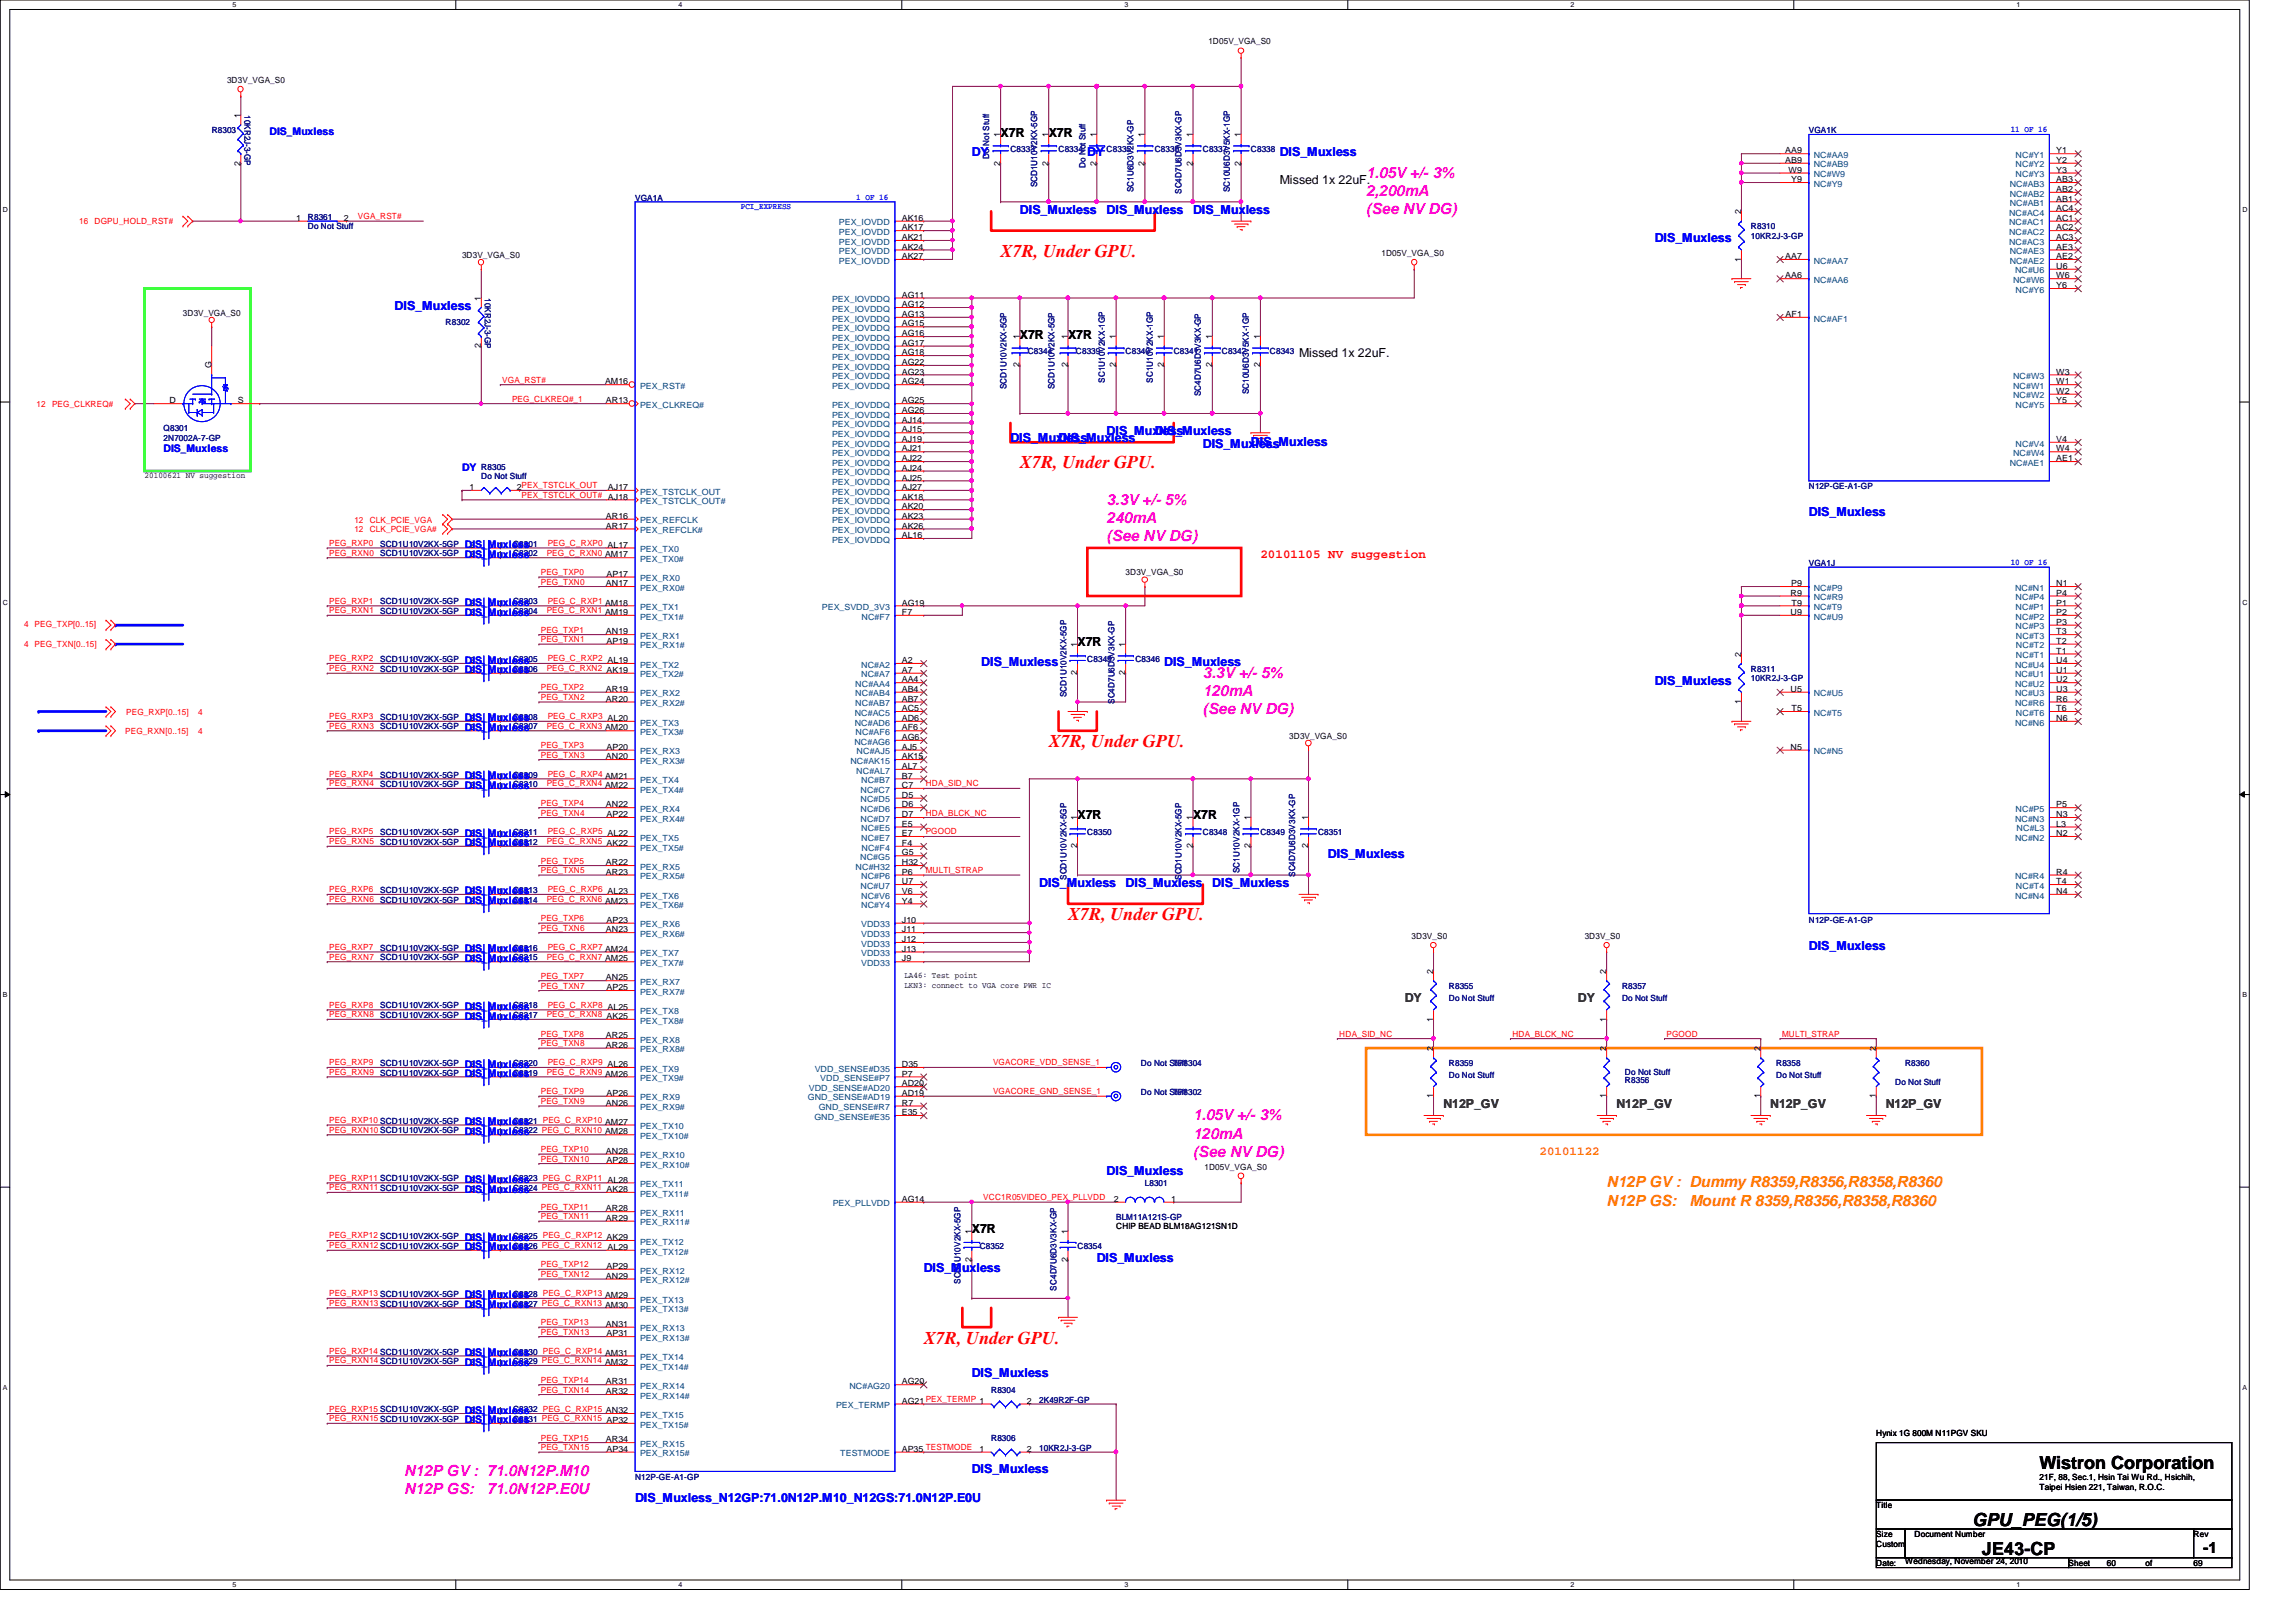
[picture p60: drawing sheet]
<svg xmlns="http://www.w3.org/2000/svg" width="297mm" height="210mm" viewBox="0 0 297 210" stroke-linecap="round" stroke-linejoin="round" font-family="sans-serif">
<defs><g id="words">
<g font-size="2.3" fill="#f00">
<text x="129.5" y="33.2">X7R, Under GPU.</text>
<text x="131.9" y="60.6">X7R, Under GPU.</text>
<text x="135.7" y="96.7">X7R, Under GPU.</text>
<text x="138.2" y="119.1">X7R, Under GPU.</text>
<text x="119.5" y="173.9">X7R, Under GPU.</text>
</g>
<g font-size="2.3">
<text x="263.9" y="190.1">Wistron Corporation</text>
<text x="255.2" y="197.5">GPU_PEG(1/5)</text>
<text x="256.4" y="201.3">JE43-CP</text>
</g>
<g font-size="2" fill="#f0f">
<text x="176.7" y="23">1.05V +/- 3%</text>
<text x="176.7" y="25.4">2,200mA</text>
<text x="176.7" y="27.7">(See NV DG)</text>
<text x="143.2" y="65.3">3.3V +/- 5%</text>
<text x="143.2" y="67.7">240mA</text>
<text x="143.2" y="70.1">(See NV DG)</text>
<text x="155.6" y="87.7">3.3V +/- 5%</text>
<text x="155.6" y="90.1">120mA</text>
<text x="155.6" y="92.5">(See NV DG)</text>
<text x="154.3" y="145">1.05V +/- 3%</text>
<text x="154.3" y="147.4">120mA</text>
<text x="154.3" y="149.7">(See NV DG)</text>
<text x="52.3" y="191">N12P GV : 71.0N12P.M10</text>
<text x="52.3" y="193.4">N12P GS:</text>
<text x="63" y="193.4">71.0N12P.E0U</text>
</g>
<g font-size="2" fill="#ff8000">
<text x="207.9" y="153.7">N12P GV : Dummy R8359,R8356,R8358,R8360</text>
<text x="207.9" y="156">N12P GS:</text>
<text x="218.6" y="156">Mount R 8359,R8356,R8358,R8360</text>
</g>
<text font-size="2" x="285" y="201">-1</text>
<g font-size="1.6">
<text x="129.5" y="17.7">X7R</text>
<text x="135.7" y="17.7">X7R</text>
<text x="165.6" y="23.8">Missed 1x 22uF.</text>
<text x="131.9" y="43.8">X7R</text>
<text x="138.2" y="43.8">X7R</text>
<text x="168.1" y="46.2">Missed 1x 22uF.</text>
<text x="139.4" y="83.7">X7R</text>
<text x="139.4" y="106">X7R</text>
<text x="154.3" y="106">X7R</text>
<text x="125.7" y="159.6">X7R</text>
</g>
<g font-size="1.6" fill="#00f">
<text x="125.7" y="20.2">DY</text>
<text x="140.7" y="20.2">DY</text>
<text x="165.6" y="20.2">DIS_Muxless</text>
<text x="131.9" y="27.6">DIS_Muxless</text>
<text x="143.2" y="27.6">DIS_Muxless</text>
<text x="154.3" y="27.6">DIS_Muxless</text>
<text x="214.1" y="31.4">DIS_Muxless</text>
<text x="51.1" y="40.1">DIS_Muxless</text>
<text x="130.7" y="57.1">DIS_Muxless</text>
<text x="136.9" y="57.1">DIS_Muxless</text>
<text x="143.2" y="56.3">DIS_Muxless</text>
<text x="149.4" y="56.3">DIS_Muxless</text>
<text x="155.6" y="58">DIS_Muxless</text>
<text x="161.8" y="57.7">DIS_Muxless</text>
<text x="234" y="66.7">DIS_Muxless</text>
<text x="127" y="86.1">DIS_Muxless</text>
<text x="150.6" y="86.1">DIS_Muxless</text>
<text x="214.1" y="88.6">DIS_Muxless</text>
<text x="171.8" y="111">DIS_Muxless</text>
<text x="134.4" y="114.8">DIS_Muxless</text>
<text x="145.6" y="114.8">DIS_Muxless</text>
<text x="156.8" y="114.8">DIS_Muxless</text>
<text x="234" y="123">DIS_Muxless</text>
<text x="143.2" y="152.1">DIS_Muxless</text>
<text x="119.5" y="164.5">DIS_Muxless</text>
<text x="141.9" y="163.3">DIS_Muxless</text>
<text x="125.7" y="178.2">DIS_Muxless</text>
<text x="125.7" y="190.7">DIS_Muxless</text>
<text x="82.2" y="194.4">DIS_Muxless_N12GP:71.0N12P.M10_N12GS:71.0N12P.E0U</text>
</g>
<text font-size="1.6" fill="#f00" x="163.1" y="72.3">20101105 NV suggestion</text>
<g font-size="1.6" fill="#008000">
<text x="181.7" y="129.7">DY</text>
<text x="204.1" y="129.7">DY</text>
<text x="186.7" y="143.4">N12P_GV</text>
<text x="209.1" y="143.4">N12P_GV</text>
<text x="229" y="143.4">N12P_GV</text>
<text x="244" y="143.4">N12P_GV</text>
</g>
<text font-size="1.6" fill="#ff8000" x="199.2" y="149.4">20101122</text>
<g font-size="1.4" fill="#00f">
<text x="34.9" y="17.4">DIS_Muxless</text>
<text x="21.2" y="58.5">DIS_Muxless</text>
<text x="59.8" y="61">DY</text>
<text x="60.2" y="71">DIS_Muxless</text>
<text x="60.2" y="72.2">DIS_Muxless</text>
<text x="60.2" y="78.4">DIS_Muxless</text>
<text x="60.2" y="79.7">DIS_Muxless</text>
<text x="60.2" y="87.1">DIS_Muxless</text>
<text x="60.2" y="85.9">DIS_Muxless</text>
<text x="60.2" y="94.6">DIS_Muxless</text>
<text x="60.2" y="93.3">DIS_Muxless</text>
<text x="60.2" y="100.8">DIS_Muxless</text>
<text x="60.2" y="102.1">DIS_Muxless</text>
<text x="60.2" y="108.3">DIS_Muxless</text>
<text x="60.2" y="109.5">DIS_Muxless</text>
<text x="60.2" y="115.7">DIS_Muxless</text>
<text x="60.2" y="117">DIS_Muxless</text>
<text x="60.2" y="123.2">DIS_Muxless</text>
<text x="60.2" y="124.5">DIS_Muxless</text>
<text x="60.2" y="132">DIS_Muxless</text>
<text x="60.2" y="130.7">DIS_Muxless</text>
<text x="60.2" y="138.2">DIS_Muxless</text>
<text x="60.2" y="139.4">DIS_Muxless</text>
<text x="60.2" y="145.6">DIS_Muxless</text>
<text x="60.2" y="146.9">DIS_Muxless</text>
<text x="60.2" y="154.3">DIS_Muxless</text>
<text x="60.2" y="153.1">DIS_Muxless</text>
<text x="60.2" y="160.6">DIS_Muxless</text>
<text x="60.2" y="161.8">DIS_Muxless</text>
<text x="60.2" y="169.3">DIS_Muxless</text>
<text x="60.2" y="168">DIS_Muxless</text>
<text x="60.2" y="175.5">DIS_Muxless</text>
<text x="60.2" y="176.7">DIS_Muxless</text>
<text x="60.2" y="183">DIS_Muxless</text>
<text x="60.2" y="184.2">DIS_Muxless</text>
</g>
<g font-size="1.1">
<text x="156.3" y="5.8">1D05V_VGA_S0</text>
<text x="29.4" y="10.8">3D3V_VGA_S0</text>
<text x="31.1" y="15.3" transform="rotate(-90 31.1 15.3)">1</text>
<text x="129.4" y="17.8" transform="rotate(-90 129.4 17.8)">1</text>
<text x="135.6" y="17.8" transform="rotate(-90 135.6 17.8)">1</text>
<text x="141.9" y="17.8" transform="rotate(-90 141.9 17.8)">1</text>
<text x="148.1" y="17.8" transform="rotate(-90 148.1 17.8)">1</text>
<text x="154.3" y="17.8" transform="rotate(-90 154.3 17.8)">1</text>
<text x="160.5" y="17.8" transform="rotate(-90 160.5 17.8)">1</text>
<text x="31.1" y="21.4" transform="rotate(-90 31.1 21.4)">2</text>
<text x="129.4" y="21.4" transform="rotate(-90 129.4 21.4)">2</text>
<text x="135.6" y="21.4" transform="rotate(-90 135.6 21.4)">2</text>
<text x="141.9" y="21.4" transform="rotate(-90 141.9 21.4)">2</text>
<text x="148.1" y="21.4" transform="rotate(-90 148.1 21.4)">2</text>
<text x="154.3" y="21.4" transform="rotate(-90 154.3 21.4)">2</text>
<text x="160.5" y="21.4" transform="rotate(-90 160.5 21.4)">2</text>
<text x="231" y="21.1">AB9</text>
<text x="231" y="19.9">AA9</text>
<text x="231.4" y="22.4">W9</text>
<text x="231.7" y="23.6">Y9</text>
<text x="266" y="23.6">AB3</text>
<text x="266" y="22.4">Y3</text>
<text x="266" y="21.1">Y2</text>
<text x="266" y="19.9">Y1</text>
<text x="38.3" y="28.6">1</text>
<text x="44.5" y="28.6">2</text>
<text x="116.7" y="29.8">AK17</text>
<text x="116.7" y="28.6">AK16</text>
<text x="225.3" y="27.7" transform="rotate(-90 225.3 27.7)">2</text>
<text x="266" y="29.8">AC2</text>
<text x="266" y="28.6">AC1</text>
<text x="266" y="27.3">AC4</text>
<text x="266" y="26.1">AB1</text>
<text x="266" y="24.8">AB2</text>
<text x="59.8" y="33.4">3D3V_VGA_S0</text>
<text x="116.7" y="33.5">AK27</text>
<text x="116.7" y="32.3">AK24</text>
<text x="116.7" y="31.1">AK21</text>
<text x="178.7" y="33.1">1D05V_VGA_S0</text>
<text x="225.3" y="33.9" transform="rotate(-90 225.3 33.9)">1</text>
<text x="231" y="33.5">AA7</text>
<text x="266" y="34.8">U6</text>
<text x="266" y="33.5">AE2</text>
<text x="266" y="32.3">AE3</text>
<text x="266" y="31.1">AC3</text>
<text x="23.7" y="40.9">3D3V_VGA_S0</text>
<text x="62.2" y="38.9" transform="rotate(-90 62.2 38.9)">1</text>
<text x="116.7" y="41">AG13</text>
<text x="116.7" y="39.8">AG12</text>
<text x="116.7" y="38.5">AG11</text>
<text x="231" y="36">AA6</text>
<text x="231" y="41">AF1</text>
<text x="266" y="37.3">Y6</text>
<text x="266" y="36">W6</text>
<text x="27.3" y="47.6" transform="rotate(-90 27.3 47.6)">G</text>
<text x="62.2" y="45.1" transform="rotate(-90 62.2 45.1)">2</text>
<text x="116.7" y="47.2">AG22</text>
<text x="116.7" y="46">AG18</text>
<text x="116.7" y="44.7">AG17</text>
<text x="116.7" y="43.5">AG16</text>
<text x="116.7" y="42.2">AG15</text>
<text x="131.9" y="47.5" transform="rotate(-90 131.9 47.5)">2</text>
<text x="131.9" y="43.9" transform="rotate(-90 131.9 43.9)">1</text>
<text x="138.1" y="47.5" transform="rotate(-90 138.1 47.5)">2</text>
<text x="138.1" y="43.9" transform="rotate(-90 138.1 43.9)">1</text>
<text x="144.4" y="47.5" transform="rotate(-90 144.4 47.5)">2</text>
<text x="144.4" y="43.9" transform="rotate(-90 144.4 43.9)">1</text>
<text x="150.6" y="47.5" transform="rotate(-90 150.6 47.5)">2</text>
<text x="150.6" y="43.9" transform="rotate(-90 150.6 43.9)">1</text>
<text x="156.8" y="47.5" transform="rotate(-90 156.8 47.5)">2</text>
<text x="156.8" y="43.9" transform="rotate(-90 156.8 43.9)">1</text>
<text x="163" y="47.5" transform="rotate(-90 163 47.5)">2</text>
<text x="163" y="43.9" transform="rotate(-90 163 43.9)">1</text>
<text x="21.9" y="52.2">D</text>
<text x="30.8" y="52.2">S</text>
<text x="78.3" y="49.7">AM16</text>
<text x="78.4" y="52.2">AR13</text>
<text x="116.7" y="53.5">AG26</text>
<text x="116.7" y="52.2">AG25</text>
<text x="116.7" y="49.7">AG24</text>
<text x="116.7" y="48.5">AG23</text>
<text x="266" y="52.2">Y5</text>
<text x="266" y="51">W2</text>
<text x="266" y="49.7">W1</text>
<text x="266" y="48.5">W3</text>
<text x="116.7" y="59.7">AJ22</text>
<text x="116.7" y="58.4">AJ21</text>
<text x="116.7" y="57.2">AJ19</text>
<text x="116.7" y="56">AJ15</text>
<text x="116.7" y="54.7">AJ14</text>
<text x="266" y="59.7">AE1</text>
<text x="266" y="58.4">W4</text>
<text x="266" y="57.2">V4</text>
<text x="18.7" y="61.9">20100621 NV suggestion</text>
<text x="60.7" y="63.4">1</text>
<text x="66.9" y="63.4">2PEX_TSTCLK_OUT</text>
<text x="78.7" y="63.4">AJ17</text>
<text x="116.7" y="65.9">AK20</text>
<text x="116.7" y="64.6">AK18</text>
<text x="116.7" y="63.4">AJ27</text>
<text x="116.7" y="62.2">AJ25</text>
<text x="116.7" y="60.9">AJ24</text>
<text x="60.7" y="70.9">2</text>
<text x="64.4" y="70.9">1</text>
<text x="78.4" y="68.4">AR17</text>
<text x="78.4" y="67.1">AR16</text>
<text x="116.7" y="69.6">AL16</text>
<text x="116.7" y="68.4">AK26</text>
<text x="116.7" y="67.1">AK23</text>
<text x="60.7" y="72.1">2</text>
<text x="64.4" y="72.1">1</text>
<text x="78.4" y="75.9">AN17</text>
<text x="78.5" y="74.6">AP17</text>
<text x="145.6" y="74.5">3D3V_VGA_S0</text>
<text x="231.6" y="77.1">R9</text>
<text x="231.7" y="75.9">P9</text>
<text x="266" y="77.1">P4</text>
<text x="266" y="75.9">N1</text>
<text x="60.7" y="78.4">2</text>
<text x="60.7" y="79.6">2</text>
<text x="64.4" y="78.4">1</text>
<text x="64.4" y="79.6">1</text>
<text x="78.4" y="82.1">AN19</text>
<text x="78.5" y="83.3">AP19</text>
<text x="116.7" y="79.6">F7</text>
<text x="116.7" y="78.4">AG19</text>
<text x="139.4" y="83.7" transform="rotate(-90 139.4 83.7)">1</text>
<text x="145.6" y="83.7" transform="rotate(-90 145.6 83.7)">1</text>
<text x="231.6" y="79.6">U9</text>
<text x="231.8" y="78.4">T9</text>
<text x="266" y="83.3">T2</text>
<text x="266" y="82.1">T3</text>
<text x="266" y="80.9">P3</text>
<text x="266" y="79.6">P2</text>
<text x="266" y="78.4">P1</text>
<text x="60.7" y="87.1">2</text>
<text x="60.7" y="85.8">2</text>
<text x="64.4" y="87.1">1</text>
<text x="64.4" y="85.8">1</text>
<text x="78.4" y="89.5">AR19</text>
<text x="116.7" y="89.5">AB4</text>
<text x="116.7" y="88.3">AA4</text>
<text x="116.7" y="87.1">A7</text>
<text x="116.7" y="85.8">A2</text>
<text x="139.4" y="87.4" transform="rotate(-90 139.4 87.4)">2</text>
<text x="145.6" y="87.4" transform="rotate(-90 145.6 87.4)">2</text>
<text x="225.3" y="85" transform="rotate(-90 225.3 85)">2</text>
<text x="231.6" y="89.5">U5</text>
<text x="266" y="89.5">U3</text>
<text x="266" y="88.3">U2</text>
<text x="266" y="87.1">U1</text>
<text x="266" y="85.8">U4</text>
<text x="266" y="84.6">T1</text>
<text x="60.7" y="94.5">2</text>
<text x="60.7" y="93.3">2</text>
<text x="64.4" y="94.5">1</text>
<text x="64.4" y="93.3">1</text>
<text x="78.4" y="90.8">AR20</text>
<text x="116.7" y="95.8">AG6</text>
<text x="116.7" y="94.5">AF6</text>
<text x="116.7" y="93.3">AD6</text>
<text x="116.7" y="92">AC5</text>
<text x="116.7" y="90.8">AB7</text>
<text x="166.8" y="95.6">3D3V_VGA_S0</text>
<text x="225.3" y="91.1" transform="rotate(-90 225.3 91.1)">1</text>
<text x="231.8" y="92">T5</text>
<text x="266" y="93.3">N6</text>
<text x="266" y="92">T6</text>
<text x="266" y="90.8">R6</text>
<text x="60.7" y="102">2</text>
<text x="60.7" y="100.8">2</text>
<text x="64.4" y="102">1</text>
<text x="64.4" y="100.8">1</text>
<text x="78.4" y="98.3">AN20</text>
<text x="78.5" y="97">AP20</text>
<text x="116.7" y="102">C7</text>
<text x="116.7" y="98.3">AK15</text>
<text x="116.7" y="97">AJ5</text>
<text x="116.7" y="99.5">AL7</text>
<text x="116.7" y="100.8">B7</text>
<text x="231.6" y="97">N5</text>
<text x="78.4" y="104.5">AN22</text>
<text x="78.5" y="105.7">AP22</text>
<text x="116.7" y="107">E5</text>
<text x="116.7" y="105.7">D7</text>
<text x="116.7" y="104.5">D6</text>
<text x="116.7" y="103.3">D5</text>
<text x="139.4" y="106.1" transform="rotate(-90 139.4 106.1)">1</text>
<text x="154.3" y="106.1" transform="rotate(-90 154.3 106.1)">1</text>
<text x="161.8" y="106.1" transform="rotate(-90 161.8 106.1)">1</text>
<text x="169.2" y="106.1" transform="rotate(-90 169.2 106.1)">1</text>
<text x="266" y="107">L3</text>
<text x="266" y="105.7">N3</text>
<text x="266" y="104.5">P5</text>
<text x="60.7" y="108.2">2</text>
<text x="60.7" y="109.5">2</text>
<text x="64.4" y="108.2">1</text>
<text x="64.4" y="109.5">1</text>
<text x="78.4" y="113.2">AR23</text>
<text x="78.4" y="112">AR22</text>
<text x="116.7" y="108.2">E7</text>
<text x="116.7" y="109.5">F4</text>
<text x="116.7" y="110.7">G5</text>
<text x="116.7" y="112">H32</text>
<text x="116.7" y="113.2">P6</text>
<text x="139.4" y="109.8" transform="rotate(-90 139.4 109.8)">2</text>
<text x="154.3" y="109.8" transform="rotate(-90 154.3 109.8)">2</text>
<text x="161.8" y="109.8" transform="rotate(-90 161.8 109.8)">2</text>
<text x="169.2" y="109.8" transform="rotate(-90 169.2 109.8)">2</text>
<text x="266" y="113.2">R4</text>
<text x="266" y="108.2">N2</text>
<text x="60.7" y="115.7">2</text>
<text x="60.7" y="116.9">2</text>
<text x="64.4" y="115.7">1</text>
<text x="64.4" y="116.9">1</text>
<text x="78.5" y="119.4">AP23</text>
<text x="116.7" y="119.4">J10</text>
<text x="116.7" y="116.9">Y4</text>
<text x="116.7" y="115.7">V6</text>
<text x="116.7" y="114.4">U7</text>
<text x="266" y="115.7">N4</text>
<text x="266" y="114.4">T4</text>
<text x="60.7" y="123.1">2</text>
<text x="60.7" y="124.4">2</text>
<text x="64.4" y="123.1">1</text>
<text x="64.4" y="124.4">1</text>
<text x="78.4" y="120.6">AN23</text>
<text x="116.7" y="124.4">J9</text>
<text x="116.7" y="123.1">J13</text>
<text x="116.7" y="121.9">J12</text>
<text x="116.7" y="120.6">J11</text>
<text x="182.6" y="121.5">3D3V_S0</text>
<text x="205" y="121.5">3D3V_S0</text>
<text x="60.7" y="131.9">2</text>
<text x="60.7" y="130.6">2</text>
<text x="64.4" y="131.9">1</text>
<text x="64.4" y="130.6">1</text>
<text x="78.4" y="126.9">AN25</text>
<text x="78.5" y="128.1">AP25</text>
<text x="117" y="126.6">LA46: Test point</text>
<text x="117" y="127.8">LKN3: connect to VGA core PWR IC</text>
<text x="185.4" y="126" transform="rotate(-90 185.4 126)">2</text>
<text x="207.8" y="126" transform="rotate(-90 207.8 126)">2</text>
<text x="78.4" y="135.6">AR26</text>
<text x="78.4" y="134.4">AR25</text>
<text x="185.4" y="136" transform="rotate(-90 185.4 136)">2</text>
<text x="185.4" y="132.2" transform="rotate(-90 185.4 132.2)">1</text>
<text x="207.8" y="136" transform="rotate(-90 207.8 136)">2</text>
<text x="207.8" y="132.2" transform="rotate(-90 207.8 132.2)">1</text>
<text x="227.8" y="136" transform="rotate(-90 227.8 136)">2</text>
<text x="242.7" y="136" transform="rotate(-90 242.7 136)">2</text>
<text x="60.7" y="138.1">2</text>
<text x="60.7" y="139.3">2</text>
<text x="64.4" y="138.1">1</text>
<text x="64.4" y="139.3">1</text>
<text x="78.4" y="143.1">AN26</text>
<text x="78.5" y="141.8">AP26</text>
<text x="116.7" y="143.1">R7</text>
<text x="116.7" y="141.8">AD19</text>
<text x="116.7" y="140.6">AD20</text>
<text x="116.7" y="139.3">P7</text>
<text x="116.7" y="138.1">D35</text>
<text x="185.4" y="142.2" transform="rotate(-90 185.4 142.2)">1</text>
<text x="207.8" y="142.2" transform="rotate(-90 207.8 142.2)">1</text>
<text x="227.8" y="142.2" transform="rotate(-90 227.8 142.2)">1</text>
<text x="242.7" y="142.2" transform="rotate(-90 242.7 142.2)">1</text>
<text x="60.7" y="145.5">2</text>
<text x="60.7" y="146.8">2</text>
<text x="64.4" y="145.5">1</text>
<text x="64.4" y="146.8">1</text>
<text x="78.4" y="149.3">AN28</text>
<text x="116.7" y="144.3">E35</text>
<text x="60.7" y="154.3">2</text>
<text x="60.7" y="153">2</text>
<text x="64.4" y="154.3">1</text>
<text x="64.4" y="153">1</text>
<text x="78.5" y="150.5">AP28</text>
<text x="116.7" y="155.5">AG14</text>
<text x="144.1" y="155.5">2</text>
<text x="151.5" y="155.5">1</text>
<text x="155.8" y="151.4">1D05V_VGA_S0</text>
<text x="60.7" y="160.5">2</text>
<text x="60.7" y="161.8">2</text>
<text x="64.4" y="160.5">1</text>
<text x="64.4" y="161.8">1</text>
<text x="78.4" y="158">AR29</text>
<text x="78.4" y="156.8">AR28</text>
<text x="125.7" y="159.6" transform="rotate(-90 125.7 159.6)">1</text>
<text x="138.1" y="159.6" transform="rotate(-90 138.1 159.6)">1</text>
<text x="144.4" y="159.1">CHIP BEAD BLM18AG121SN1D</text>
<text x="60.7" y="168">2</text>
<text x="64.4" y="168">1</text>
<text x="78.4" y="165.5">AN29</text>
<text x="78.5" y="164.2">AP29</text>
<text x="125.7" y="163.3" transform="rotate(-90 125.7 163.3)">2</text>
<text x="138.1" y="163.3" transform="rotate(-90 138.1 163.3)">2</text>
<text x="60.7" y="169.2">2</text>
<text x="64.4" y="169.2">1</text>
<text x="78.4" y="171.7">AN31</text>
<text x="78.5" y="172.9">AP31</text>
<text x="60.7" y="175.4">2</text>
<text x="60.7" y="176.7">2</text>
<text x="64.4" y="175.4">1</text>
<text x="64.4" y="176.7">1</text>
<text x="78.4" y="179.2">AR31</text>
<text x="116.7" y="179.2">AG20</text>
<text x="60.7" y="182.9">2</text>
<text x="60.7" y="184.1">2</text>
<text x="64.4" y="182.9">1</text>
<text x="64.4" y="184.1">1</text>
<text x="78.4" y="180.4">AR32</text>
<text x="116.7" y="181.7">AG21PEX_TERMP 1</text>
<text x="132.8" y="181.7">2</text>
<text x="242.7" y="185.9">Hynix 1G 800M N11PGV SKU</text>
<text x="78.4" y="186.6">AR34</text>
<text x="78.5" y="187.9">AP34</text>
<text x="116.7" y="187.9">AP35 TESTMODE</text>
<text x="126.7" y="187.9">1</text>
<text x="132.8" y="187.9">2</text>
<text x="263.9" y="191.5">21F, 88, Sec.1, Hsin Tai Wu Rd., Hsichih,</text>
<text x="242.7" y="195.2">Title</text>
<text x="263.9" y="192.8">Taipei Hsien 221, Taiwan, R.O.C.</text>
<text x="242.7" y="198.9">Size</text>
<text x="242.7" y="202.6">Date:</text>
<text x="242.7" y="200.2">Custom</text>
<text x="246.5" y="202.4">Wednesday, November 24, 2010</text>
<text x="247.7" y="198.9">Document Number</text>
<text x="267.6" y="202.6">Sheet</text>
<text x="272.6" y="202.6">60</text>
<text x="277.6" y="202.6">of</text>
<text x="283.8" y="198.9">Rev</text>
<text x="283.8" y="202.6">69</text>
</g>
<g font-size="1.1" fill="#000080">
<text x="27.4" y="17.2">R8303</text>
<text x="31.6" y="14.9" transform="rotate(90 31.6 14.9)">10KR2J-3-GP</text>
<text x="234" y="17.2">VGA1K</text>
<text x="128" y="20.5" transform="rotate(-90 128 20.5)">Do Not Stuff</text>
<text x="130.7" y="19.7">C8333</text>
<text x="136.9" y="19.7">C8334</text>
<text x="140.4" y="21.8" transform="rotate(-90 140.4 21.8)">Do Not Stuff</text>
<text x="143.2" y="19.7">C8335</text>
<text x="149.4" y="19.7">C8336</text>
<text x="155.6" y="19.7">C8337</text>
<text x="161.8" y="19.7">C8338</text>
<text x="39.8" y="28.4">R8361</text>
<text x="39.8" y="29.7">Do Not Stuff</text>
<text x="82.2" y="26">VGA1A</text>
<text x="134.2" y="24.3" transform="rotate(-90 134.2 24.3)">SCD1U10V2KX-5GP</text>
<text x="146.6" y="24.9" transform="rotate(-90 146.6 24.9)">SC1U6D3V2KX-GP</text>
<text x="152.9" y="25.1" transform="rotate(-90 152.9 25.1)">SC4D7U6D3V3KX-GP</text>
<text x="159.1" y="24.9" transform="rotate(-90 159.1 24.9)">SC10U6D3V5KX-1GP</text>
<text x="226.5" y="29.7">R8310</text>
<text x="226.5" y="30.9">10KR2J-3-GP</text>
<text x="62.7" y="38.6" transform="rotate(90 62.7 38.6)">10KR2J-3-GP</text>
<text x="57.7" y="42.1">R8302</text>
<text x="133" y="45.8">C8344</text>
<text x="139.2" y="45.8">C8339</text>
<text x="145.6" y="45.8">C8340</text>
<text x="151.8" y="45.8">C8341</text>
<text x="158.1" y="45.8">C8342</text>
<text x="164.3" y="45.8">C8343</text>
<text x="130.2" y="50.4" transform="rotate(-90 130.2 50.4)">SCD1U10V2KX-5GP</text>
<text x="136.4" y="50.4" transform="rotate(-90 136.4 50.4)">SCD1U10V2KX-5GP</text>
<text x="142.9" y="49.5" transform="rotate(-90 142.9 49.5)">SC1U10V2KX-1GP</text>
<text x="149.1" y="49.5" transform="rotate(-90 149.1 49.5)">SC1U10V2KX-1GP</text>
<text x="155.4" y="51.3" transform="rotate(-90 155.4 51.3)">SC4D7U6D3V3KX-GP</text>
<text x="161.6" y="51" transform="rotate(-90 161.6 51)">SC10U6D3V5KX-1GP</text>
<text x="21.2" y="55.8">Q8301</text>
<text x="21.2" y="57.1">2N7002A-7-GP</text>
<text x="62.3" y="60.8">R8305</text>
<text x="62.3" y="62">Do Not Stuff</text>
<text x="234" y="63.3">N12P-GE-A1-GP</text>
<text x="49.2" y="70.7">SCD1U10V2KX-5GP</text>
<text x="49.2" y="72">SCD1U10V2KX-5GP</text>
<text x="66.4" y="70.7">C8301</text>
<text x="66.4" y="72">C8302</text>
<text x="234" y="73.2">VGA1J</text>
<text x="49.2" y="78.2">SCD1U10V2KX-5GP</text>
<text x="49.2" y="79.5">SCD1U10V2KX-5GP</text>
<text x="66.4" y="78.2">C8303</text>
<text x="66.4" y="79.5">C8304</text>
<text x="49.2" y="86.9">SCD1U10V2KX-5GP</text>
<text x="49.2" y="85.7">SCD1U10V2KX-5GP</text>
<text x="66.4" y="86.9">C8306</text>
<text x="66.4" y="85.7">C8305</text>
<text x="140.7" y="85.7">C8345</text>
<text x="146.9" y="85.7">C8346</text>
<text x="226.5" y="86.9">R8311</text>
<text x="226.5" y="88.2">10KR2J-3-GP</text>
<text x="49.2" y="94.4">SCD1U10V2KX-5GP</text>
<text x="49.2" y="93.1">SCD1U10V2KX-5GP</text>
<text x="66.4" y="94.4">C8307</text>
<text x="66.4" y="93.1">C8308</text>
<text x="138" y="90.2" transform="rotate(-90 138 90.2)">SCD1U10V2KX-5GP</text>
<text x="144.2" y="91.1" transform="rotate(-90 144.2 91.1)">SC4D7U6D3V3KX-GP</text>
<text x="49.2" y="101.9">SCD1U10V2KX-5GP</text>
<text x="49.2" y="100.6">SCD1U10V2KX-5GP</text>
<text x="66.4" y="101.9">C8310</text>
<text x="66.4" y="100.6">C8309</text>
<text x="49.2" y="108.1">SCD1U10V2KX-5GP</text>
<text x="49.2" y="109.3">SCD1U10V2KX-5GP</text>
<text x="66.4" y="108.1">C8311</text>
<text x="66.4" y="109.3">C8312</text>
<text x="138" y="113.9" transform="rotate(-90 138 113.9)">SCD1U10V2KX-5GP</text>
<text x="140.7" y="108.1">C8350</text>
<text x="152.9" y="113.9" transform="rotate(-90 152.9 113.9)">SCD1U10V2KX-5GP</text>
<text x="155.6" y="108.1">C8348</text>
<text x="160.4" y="113" transform="rotate(-90 160.4 113)">SC1U10V2KX-1GP</text>
<text x="163.1" y="108.1">C8349</text>
<text x="167.6" y="113.5" transform="rotate(-90 167.6 113.5)">SC4D7U6D3V3KX-GP</text>
<text x="170.5" y="108.1">C8351</text>
<text x="49.2" y="115.5">SCD1U10V2KX-5GP</text>
<text x="49.2" y="116.8">SCD1U10V2KX-5GP</text>
<text x="66.4" y="115.5">C8313</text>
<text x="66.4" y="116.8">C8314</text>
<text x="234" y="119.5">N12P-GE-A1-GP</text>
<text x="49.2" y="123">SCD1U10V2KX-5GP</text>
<text x="49.2" y="124.2">SCD1U10V2KX-5GP</text>
<text x="66.4" y="123">C8316</text>
<text x="66.4" y="124.2">C8315</text>
<text x="49.2" y="131.7">SCD1U10V2KX-5GP</text>
<text x="49.2" y="130.5">SCD1U10V2KX-5GP</text>
<text x="66.4" y="131.7">C8317</text>
<text x="66.4" y="130.5">C8318</text>
<text x="187.4" y="128">R8355</text>
<text x="187.4" y="129.5">Do Not Stuff</text>
<text x="209.8" y="128">R8357</text>
<text x="209.8" y="129.5">Do Not Stuff</text>
<text x="49.2" y="138">SCD1U10V2KX-5GP</text>
<text x="66.4" y="138">C8320</text>
<text x="147.6" y="138">Do Not Stuff</text>
<text x="151.7" y="138">TP8304</text>
<text x="187.4" y="138">R8359</text>
<text x="229.8" y="138">R8358</text>
<text x="246.5" y="138">R8360</text>
<text x="49.2" y="139.2">SCD1U10V2KX-5GP</text>
<text x="66.4" y="139.2">C8319</text>
<text x="147.6" y="141.7">Do Not Stuff</text>
<text x="151.7" y="141.7">TP8302</text>
<text x="187.4" y="139.4">Do Not Stuff</text>
<text x="210.2" y="140.2">R8356</text>
<text x="210.2" y="139.1">Do Not Stuff</text>
<text x="229.8" y="139.4">Do Not Stuff</text>
<text x="245.2" y="140.4">Do Not Stuff</text>
<text x="66.4" y="145.4">C8321 PEG_C_RXP10 AM27</text>
<text x="66.4" y="146.6">C8322 PEG_C_RXN10 AM28</text>
<text x="66.4" y="154.1">C8324 PEG_C_RXN11 AK28</text>
<text x="66.4" y="152.9">C8323 PEG_C_RXP11 AL28</text>
<text x="148.1" y="153.5">L8301</text>
<text x="66.4" y="160.4">C8325 PEG_C_RXP12 AK29</text>
<text x="66.4" y="161.6">C8326 PEG_C_RXN12 AL29</text>
<text x="126.7" y="161.6">C8352</text>
<text x="139.4" y="161.6">C8354</text>
<text x="144.4" y="157.9">BLM11A121S-GP</text>
<text x="66.4" y="167.8">C8328 PEG_C_RXP13 AM29</text>
<text x="124.2" y="166.2" transform="rotate(-90 124.2 166.2)">SCD1U10V2KX-5GP</text>
<text x="136.7" y="167" transform="rotate(-90 136.7 167)">SC4D7U6D3V3KX-GP</text>
<text x="66.4" y="169.1">C8327 PEG_C_RXN13 AM30</text>
<text x="66.4" y="175.3">C8330 PEG_C_RXP14 AM31</text>
<text x="66.4" y="176.5">C8329 PEG_C_RXN14 AM32</text>
<text x="66.4" y="182.8">C8332 PEG_C_RXP15 AN32</text>
<text x="66.4" y="184">C8331 PEG_C_RXN15 AP32</text>
<text x="128.2" y="180.3">R8304</text>
<text x="134.4" y="181.5">2K49R2F-GP</text>
<text x="82.2" y="191.5">N12P-GE-A1-GP</text>
<text x="128.2" y="186.5">R8306</text>
<text x="134.4" y="187.7">10KR2J-3-GP</text>
</g>
<g font-size="1.1" fill="#00f">
<text x="260.1" y="17.1">11 OF 16</text>
<text x="95.8" y="27.1">PCI_EXPRESS</text>
<text x="110.8" y="25.8">1 OF 16</text>
<text x="260.1" y="73.1">10 OF 16</text>
</g>
<g font-size="1.1" fill="#004080">
<text x="234.7" y="22.9">NC#W9</text>
<text x="234.7" y="21.7">NC#AB9</text>
<text x="234.7" y="20.4">NC#AA9</text>
<text x="260.8" y="22.9">NC#Y3</text>
<text x="260.8" y="21.7">NC#Y2</text>
<text x="260.8" y="20.4">NC#Y1</text>
<text x="108.5" y="29.2">PEX_IOVDD</text>
<text x="234.7" y="24.2">NC#Y9</text>
<text x="259.9" y="29.2">NC#AC1</text>
<text x="259.9" y="27.9">NC#AC4</text>
<text x="260" y="26.7">NC#AB1</text>
<text x="260" y="25.4">NC#AB2</text>
<text x="260" y="24.2">NC#AB3</text>
<text x="108.5" y="34.1">PEX_IOVDD</text>
<text x="108.5" y="32.9">PEX_IOVDD</text>
<text x="108.5" y="31.7">PEX_IOVDD</text>
<text x="108.5" y="30.4">PEX_IOVDD</text>
<text x="234.7" y="34.1">NC#AA7</text>
<text x="259.9" y="31.7">NC#AC3</text>
<text x="259.9" y="30.4">NC#AC2</text>
<text x="260" y="34.1">NC#AE2</text>
<text x="260" y="32.9">NC#AE3</text>
<text x="260.7" y="35.4">NC#U6</text>
<text x="107.7" y="41.6">PEX_IOVDDQ</text>
<text x="107.7" y="40.3">PEX_IOVDDQ</text>
<text x="107.7" y="39.1">PEX_IOVDDQ</text>
<text x="234.7" y="41.6">NC#AF1</text>
<text x="234.7" y="36.6">NC#AA6</text>
<text x="260.4" y="36.6">NC#W6</text>
<text x="260.8" y="37.9">NC#Y6</text>
<text x="107.7" y="47.8">PEX_IOVDDQ</text>
<text x="107.7" y="46.6">PEX_IOVDDQ</text>
<text x="107.7" y="45.3">PEX_IOVDDQ</text>
<text x="107.7" y="44.1">PEX_IOVDDQ</text>
<text x="107.7" y="42.8">PEX_IOVDDQ</text>
<text x="82.8" y="52.8">PEX_CLKREQ#</text>
<text x="82.8" y="50.3">PEX_RST#</text>
<text x="107.7" y="52.8">PEX_IOVDDQ</text>
<text x="107.7" y="50.3">PEX_IOVDDQ</text>
<text x="107.7" y="49.1">PEX_IOVDDQ</text>
<text x="260.4" y="51.6">NC#W2</text>
<text x="260.4" y="50.3">NC#W1</text>
<text x="260.4" y="49.1">NC#W3</text>
<text x="260.8" y="52.8">NC#Y5</text>
<text x="107.7" y="59">PEX_IOVDDQ</text>
<text x="107.7" y="57.8">PEX_IOVDDQ</text>
<text x="107.7" y="56.6">PEX_IOVDDQ</text>
<text x="107.7" y="55.3">PEX_IOVDDQ</text>
<text x="107.7" y="54.1">PEX_IOVDDQ</text>
<text x="260.4" y="59">NC#W4</text>
<text x="260.8" y="57.8">NC#V4</text>
<text x="82.8" y="65.2">PEX_TSTCLK_OUT#</text>
<text x="82.8" y="64">PEX_TSTCLK_OUT</text>
<text x="107.7" y="65.2">PEX_IOVDDQ</text>
<text x="107.7" y="64">PEX_IOVDDQ</text>
<text x="107.7" y="62.8">PEX_IOVDDQ</text>
<text x="107.7" y="61.5">PEX_IOVDDQ</text>
<text x="107.7" y="60.3">PEX_IOVDDQ</text>
<text x="260" y="60.3">NC#AE1</text>
<text x="82.8" y="71.5">PEX_TX0</text>
<text x="82.8" y="69">PEX_REFCLK#</text>
<text x="82.8" y="67.7">PEX_REFCLK</text>
<text x="107.7" y="70.2">PEX_IOVDDQ</text>
<text x="107.7" y="69">PEX_IOVDDQ</text>
<text x="107.7" y="67.7">PEX_IOVDDQ</text>
<text x="107.7" y="66.5">PEX_IOVDDQ</text>
<text x="82.8" y="76.5">PEX_RX0#</text>
<text x="82.8" y="75.2">PEX_RX0</text>
<text x="82.8" y="72.7">PEX_TX0#</text>
<text x="234.7" y="77.7">NC#R9</text>
<text x="234.7" y="76.5">NC#P9</text>
<text x="260.7" y="76.5">NC#N1</text>
<text x="260.8" y="77.7">NC#P4</text>
<text x="82.8" y="83.9">PEX_RX1#</text>
<text x="82.8" y="82.7">PEX_RX1</text>
<text x="82.8" y="80.2">PEX_TX1#</text>
<text x="82.8" y="79">PEX_TX1</text>
<text x="106.3" y="79">PEX_SVDD_3V3</text>
<text x="111.5" y="80.2">NC#F7</text>
<text x="234.7" y="80.2">NC#U9</text>
<text x="234.7" y="79">NC#T9</text>
<text x="260.8" y="81.4">NC#P3</text>
<text x="260.8" y="80.2">NC#P2</text>
<text x="260.8" y="79">NC#P1</text>
<text x="260.8" y="83.9">NC#T2</text>
<text x="260.8" y="82.7">NC#T3</text>
<text x="82.8" y="87.7">PEX_TX2#</text>
<text x="82.8" y="86.4">PEX_TX2</text>
<text x="110.7" y="88.9">NC#AA4</text>
<text x="111.4" y="87.7">NC#A7</text>
<text x="111.4" y="86.4">NC#A2</text>
<text x="260.7" y="88.9">NC#U2</text>
<text x="260.7" y="87.7">NC#U1</text>
<text x="260.7" y="86.4">NC#U4</text>
<text x="260.8" y="85.2">NC#T1</text>
<text x="82.8" y="95.1">PEX_TX3#</text>
<text x="82.8" y="93.9">PEX_TX3</text>
<text x="82.8" y="91.4">PEX_RX2#</text>
<text x="82.8" y="90.1">PEX_RX2</text>
<text x="110.6" y="93.9">NC#AD6</text>
<text x="110.6" y="92.6">NC#AC5</text>
<text x="110.7" y="91.4">NC#AB7</text>
<text x="110.7" y="90.1">NC#AB4</text>
<text x="110.7" y="95.1">NC#AF6</text>
<text x="234.7" y="92.6">NC#T5</text>
<text x="234.7" y="90.1">NC#U5</text>
<text x="260.7" y="93.9">NC#N6</text>
<text x="260.7" y="91.4">NC#R6</text>
<text x="260.7" y="90.1">NC#U3</text>
<text x="260.8" y="92.6">NC#T6</text>
<text x="82.8" y="101.3">PEX_TX4</text>
<text x="82.8" y="98.8">PEX_RX3#</text>
<text x="82.8" y="97.6">PEX_RX3</text>
<text x="110" y="98.8">NC#AK15</text>
<text x="110.5" y="96.4">NC#AG6</text>
<text x="110.8" y="100.1">NC#AL7</text>
<text x="110.8" y="97.6">NC#AJ5</text>
<text x="111.4" y="101.3">NC#B7</text>
<text x="234.7" y="97.6">NC#N5</text>
<text x="82.8" y="106.3">PEX_RX4#</text>
<text x="82.8" y="105.1">PEX_RX4</text>
<text x="82.8" y="102.6">PEX_TX4#</text>
<text x="111.3" y="106.3">NC#D7</text>
<text x="111.3" y="105.1">NC#D6</text>
<text x="111.3" y="102.6">NC#C7</text>
<text x="111.3" y="103.8">NC#D5</text>
<text x="111.4" y="107.6">NC#E5</text>
<text x="260.7" y="106.3">NC#N3</text>
<text x="260.8" y="105.1">NC#P5</text>
<text x="260.9" y="107.6">NC#L3</text>
<text x="82.8" y="113.8">PEX_RX5#</text>
<text x="82.8" y="112.6">PEX_RX5</text>
<text x="82.8" y="110.1">PEX_TX5#</text>
<text x="82.8" y="108.8">PEX_TX5</text>
<text x="110.7" y="112.6">NC#H32</text>
<text x="111.3" y="111.3">NC#G5</text>
<text x="111.4" y="108.8">NC#E7</text>
<text x="111.4" y="113.8">NC#P6</text>
<text x="111.5" y="110.1">NC#F4</text>
<text x="260.7" y="113.8">NC#R4</text>
<text x="260.7" y="108.8">NC#N2</text>
<text x="82.8" y="117.5">PEX_TX6#</text>
<text x="82.8" y="116.3">PEX_TX6</text>
<text x="111.3" y="115">NC#U7</text>
<text x="111.4" y="117.5">NC#Y4</text>
<text x="111.4" y="116.3">NC#V6</text>
<text x="260.7" y="116.3">NC#N4</text>
<text x="260.8" y="115">NC#T4</text>
<text x="82.8" y="125">PEX_TX7#</text>
<text x="82.8" y="123.7">PEX_TX7</text>
<text x="82.8" y="121.2">PEX_RX6#</text>
<text x="82.8" y="120">PEX_RX6</text>
<text x="111.4" y="125">VDD33</text>
<text x="111.4" y="123.7">VDD33</text>
<text x="111.4" y="122.5">VDD33</text>
<text x="111.4" y="121.2">VDD33</text>
<text x="111.4" y="120">VDD33</text>
<text x="82.8" y="131.2">PEX_TX8</text>
<text x="82.8" y="128.7">PEX_RX7#</text>
<text x="82.8" y="127.5">PEX_RX7</text>
<text x="82.8" y="136.2">PEX_RX8#</text>
<text x="82.8" y="135">PEX_RX8</text>
<text x="82.8" y="132.5">PEX_TX8#</text>
<text x="82.8" y="143.7">PEX_RX9#</text>
<text x="82.8" y="142.4">PEX_RX9</text>
<text x="82.8" y="139.9">PEX_TX9#</text>
<text x="82.8" y="138.7">PEX_TX9</text>
<text x="104.5" y="142.4">GND_SENSE#AD19</text>
<text x="104.6" y="141.2">VDD_SENSE#AD20</text>
<text x="105.4" y="138.7">VDD_SENSE#D35</text>
<text x="105.9" y="143.7">GND_SENSE#R7</text>
<text x="106.1" y="139.9">VDD_SENSE#P7</text>
<text x="82.8" y="149.9">PEX_RX10</text>
<text x="82.8" y="147.4">PEX_TX10#</text>
<text x="82.8" y="146.1">PEX_TX10</text>
<text x="105.4" y="144.9">GND_SENSE#E35</text>
<text x="82.8" y="154.9">PEX_TX11#</text>
<text x="82.8" y="153.6">PEX_TX11</text>
<text x="82.8" y="151.1">PEX_RX10#</text>
<text x="82.8" y="161.1">PEX_TX12</text>
<text x="82.8" y="158.6">PEX_RX11#</text>
<text x="82.8" y="157.4">PEX_RX11</text>
<text x="107.7" y="156.1">PEX_PLLVDD</text>
<text x="82.8" y="166.1">PEX_RX12#</text>
<text x="82.8" y="164.8">PEX_RX12</text>
<text x="82.8" y="162.3">PEX_TX12#</text>
<text x="82.8" y="173.5">PEX_RX13#</text>
<text x="82.8" y="172.3">PEX_RX13</text>
<text x="82.8" y="169.8">PEX_TX13#</text>
<text x="82.8" y="168.6">PEX_TX13</text>
<text x="82.8" y="179.7">PEX_RX14</text>
<text x="82.8" y="177.2">PEX_TX14#</text>
<text x="82.8" y="176">PEX_TX14</text>
<text x="109.9" y="179.7">NC#AG20</text>
<text x="82.8" y="184.7">PEX_TX15#</text>
<text x="82.8" y="183.5">PEX_TX15</text>
<text x="82.8" y="181">PEX_RX14#</text>
<text x="108.2" y="182.2">PEX_TERMP</text>
<text x="82.8" y="188.5">PEX_RX15#</text>
<text x="82.8" y="187.2">PEX_RX15</text>
<text x="108.7" y="188.5">TESTMODE</text>
</g>
<g font-size="1.1" fill="#f00">
<text x="10.2" y="29">16</text>
<text x="12.2" y="29">DGPU_HOLD_RST#</text>
<text x="46.3" y="28.4">VGA_RST#</text>
<text x="4.7" y="52.7">12</text>
<text x="6.7" y="52.7">PEG_CLKREQ#</text>
<text x="65" y="49.5">VGA_RST#</text>
<text x="66.2" y="52">PEG_CLKREQ#_1</text>
<text x="67.5" y="64.4">PEX_TSTCLK_OUT# AJ18</text>
<text x="42.6" y="71.9">PEG_RXN0</text>
<text x="42.6" y="70.7">PEG_RXP0</text>
<text x="45.8" y="67.6">12</text>
<text x="45.8" y="68.9">12</text>
<text x="47.8" y="67.6">CLK_PCIE_VGA</text>
<text x="47.8" y="68.9">CLK_PCIE_VGA#</text>
<text x="70.7" y="71.9">PEG_C_RXN0 AM17</text>
<text x="70.9" y="70.7">PEG_C_RXP0 AL17</text>
<text x="70" y="75.6">PEG_TXN0</text>
<text x="70" y="74.4">PEG_TXP0</text>
<text x="3.1" y="83.7">4 PEG_TXN[0..15]</text>
<text x="3.1" y="81.2">4 PEG_TXP[0..15]</text>
<text x="42.6" y="79.4">PEG_RXN1</text>
<text x="42.6" y="78.1">PEG_RXP1</text>
<text x="70" y="81.9">PEG_TXP1</text>
<text x="70" y="83.1">PEG_TXN1</text>
<text x="70.7" y="79.4">PEG_C_RXN1 AM19</text>
<text x="70.9" y="78.1">PEG_C_RXP1 AM18</text>
<text x="42.6" y="86.9">PEG_RXN2</text>
<text x="42.6" y="85.6">PEG_RXP2</text>
<text x="70" y="89.3">PEG_TXP2</text>
<text x="70.7" y="86.9">PEG_C_RXN2 AK19</text>
<text x="70.9" y="85.6">PEG_C_RXP2 AL19</text>
<text x="16.2" y="95">PEG_RXN[0..15]</text>
<text x="16.3" y="92.5">PEG_RXP[0..15]</text>
<text x="25.7" y="95">4</text>
<text x="25.7" y="92.5">4</text>
<text x="42.6" y="93.1">PEG_RXP3</text>
<text x="42.6" y="94.3">PEG_RXN3</text>
<text x="70" y="90.6">PEG_TXN2</text>
<text x="70.7" y="94.3">PEG_C_RXN3 AM20</text>
<text x="70.9" y="93.1">PEG_C_RXP3 AL20</text>
<text x="42.6" y="101.8">PEG_RXN4</text>
<text x="42.6" y="100.5">PEG_RXP4</text>
<text x="70" y="96.8">PEG_TXP3</text>
<text x="70" y="98">PEG_TXN3</text>
<text x="70.7" y="101.8">PEG_C_RXN4 AM22</text>
<text x="70.9" y="100.5">PEG_C_RXP4 AM21</text>
<text x="119.8" y="101.8">HDA_SID_NC</text>
<text x="42.6" y="108">PEG_RXP5</text>
<text x="70" y="104.3">PEG_TXP4</text>
<text x="70" y="105.5">PEG_TXN4</text>
<text x="70.9" y="108">PEG_C_RXP5 AL22</text>
<text x="119.8" y="108">PGOOD</text>
<text x="119.8" y="105.5">HDA_BLCK_NC</text>
<text x="42.6" y="109.3">PEG_RXN5</text>
<text x="70" y="111.8">PEG_TXP5</text>
<text x="70" y="113">PEG_TXN5</text>
<text x="70.7" y="109.3">PEG_C_RXN5 AK22</text>
<text x="119.8" y="113">MULTI_STRAP</text>
<text x="42.6" y="116.7">PEG_RXN6</text>
<text x="42.6" y="115.5">PEG_RXP6</text>
<text x="70" y="119.2">PEG_TXP6</text>
<text x="70.7" y="116.7">PEG_C_RXN6 AM23</text>
<text x="70.9" y="115.5">PEG_C_RXP6 AL23</text>
<text x="42.6" y="124.2">PEG_RXN7</text>
<text x="42.6" y="122.9">PEG_RXP7</text>
<text x="70" y="120.4">PEG_TXN6</text>
<text x="70.7" y="124.2">PEG_C_RXN7 AM25</text>
<text x="70.9" y="122.9">PEG_C_RXP7 AM24</text>
<text x="42.6" y="131.7">PEG_RXN8</text>
<text x="42.6" y="130.4">PEG_RXP8</text>
<text x="70" y="126.7">PEG_TXP7</text>
<text x="70" y="127.9">PEG_TXN7</text>
<text x="70.7" y="131.7">PEG_C_RXN8 AK25</text>
<text x="70.9" y="130.4">PEG_C_RXP8 AL25</text>
<text x="42.6" y="137.9">PEG_RXP9</text>
<text x="70" y="135.4">PEG_TXN8</text>
<text x="70" y="134.2">PEG_TXP8</text>
<text x="70.9" y="137.9">PEG_C_RXP9 AL26</text>
<text x="128.5" y="137.9">VGACORE_VDD_SENSE_1</text>
<text x="173.3" y="134.2">HDA_SID_NC</text>
<text x="195.7" y="134.2">HDA_BLCK_NC</text>
<text x="215.6" y="134.2">PGOOD</text>
<text x="230.5" y="134.2">MULTI_STRAP</text>
<text x="42.6" y="139.1">PEG_RXN9</text>
<text x="70" y="141.6">PEG_TXP9</text>
<text x="70" y="142.9">PEG_TXN9</text>
<text x="70.7" y="139.1">PEG_C_RXN9 AM26</text>
<text x="128.5" y="141.6">VGACORE_GND_SENSE_1</text>
<text x="42.6" y="146.6">PEG_RXN10 SCD1U10V2KX-5GP</text>
<text x="42.6" y="145.3">PEG_RXP10 SCD1U10V2KX-5GP</text>
<text x="70" y="149.1">PEG_TXP10</text>
<text x="42.6" y="154.1">PEG_RXN11 SCD1U10V2KX-5GP</text>
<text x="42.6" y="152.8">PEG_RXP11 SCD1U10V2KX-5GP</text>
<text x="70" y="150.3">PEG_TXN10</text>
<text x="127.2" y="155.3">VCC1R05VIDEO_PEX_PLLVDD</text>
<text x="42.6" y="161.5">PEG_RXN12 SCD1U10V2KX-5GP</text>
<text x="42.6" y="160.3">PEG_RXP12 SCD1U10V2KX-5GP</text>
<text x="70" y="156.5">PEG_TXP11</text>
<text x="70" y="157.8">PEG_TXN11</text>
<text x="42.6" y="167.8">PEG_RXP13 SCD1U10V2KX-5GP</text>
<text x="70" y="164">PEG_TXP12</text>
<text x="70" y="165.3">PEG_TXN12</text>
<text x="42.6" y="169">PEG_RXN13 SCD1U10V2KX-5GP</text>
<text x="70" y="171.5">PEG_TXP13</text>
<text x="70" y="172.7">PEG_TXN13</text>
<text x="42.6" y="176.4">PEG_RXN14 SCD1U10V2KX-5GP</text>
<text x="42.6" y="175.2">PEG_RXP14 SCD1U10V2KX-5GP</text>
<text x="70" y="178.9">PEG_TXP14</text>
<text x="42.6" y="183.9">PEG_RXN15 SCD1U10V2KX-5GP</text>
<text x="42.6" y="182.7">PEG_RXP15 SCD1U10V2KX-5GP</text>
<text x="70" y="180.2">PEG_TXN14</text>
<text x="70" y="186.4">PEG_TXP15</text>
<text x="70" y="187.7">PEG_TXN15</text>
</g>
<g font-size=".9">
<text x="30.1" y=".9">5</text>
<text x="87.8" y=".9">4</text>
<text x="145.5" y=".9">3</text>
<text x="203.2" y=".9">2</text>
<text x="260.9" y=".9">1</text>
<text x=".4" y="27.4">D</text>
<text x="290.1" y="27.4">D</text>
<text x=".4" y="78.2">C</text>
<text x="290.1" y="78.2">C</text>
<text x=".4" y="129">B</text>
<text x="290.1" y="129">B</text>
<text x=".4" y="179.8">A</text>
<text x="290.1" y="179.8">A</text>
<text x="30.1" y="205.4">5</text>
<text x="87.8" y="205.4">4</text>
<text x="145.5" y="205.4">3</text>
<text x="203.2" y="205.4">2</text>
<text x="260.9" y="205.4">1</text>
</g>
</g></defs>
<path d="M0 0h291v205.7h-291zM1.3 1.2h288.5v203.3h-288.5z" fill="none" stroke="#000" stroke-width=".13"/>
<g fill="#fff">
<path d="M30.1 .1h.5v1h-.5z"/>
<path d="M30.1 204.6h.5v1h-.5z"/>
</g>
<path d="M59 0v1.2M59 204.5v1.2" fill="none" stroke="#000" stroke-width=".13"/>
<g fill="#fff">
<path d="M87.8 .1h.5v1h-.5z"/>
<path d="M87.8 204.6h.5v1h-.5z"/>
</g>
<path d="M116.7 0v1.2M116.7 204.5v1.2" fill="none" stroke="#000" stroke-width=".13"/>
<g fill="#fff">
<path d="M145.5 .1h.5v1h-.5z"/>
<path d="M145.5 204.6h.5v1h-.5z"/>
</g>
<path d="M174.4 0v1.2M174.4 204.5v1.2" fill="none" stroke="#000" stroke-width=".13"/>
<g fill="#fff">
<path d="M203.2 .1h.5v1h-.5z"/>
<path d="M203.2 204.6h.5v1h-.5z"/>
</g>
<path d="M232.1 0v1.2M232.1 204.5v1.2" fill="none" stroke="#000" stroke-width=".13"/>
<g fill="#fff">
<path d="M260.9 .1h.5v1h-.5z"/>
<path d="M260.9 204.6h.5v1h-.5z"/>
<path d="M.4 26.6h.6v1h-.6z"/>
<path d="M290.1 26.6h.6v1h-.6z"/>
<path d="M.4 77.4h.6v1h-.6z"/>
<path d="M290.1 77.4h.6v1h-.6z"/>
</g>
<path d="M0 52h1.3M289.8 52h1.2" fill="none" stroke="#000" stroke-width=".13"/>
<g fill="#fff">
<path d="M.4 128.2h.6v1h-.6z"/>
<path d="M290.1 128.2h.6v1h-.6z"/>
</g>
<path d="M0 102.8h1.3M.7 102.4l.6 .4-.6 .4zM289.8 102.8l.6-.4v.8zM289.8 102.8h1.2" fill="none" stroke="#000" stroke-width=".13"/>
<path d="M.7 102.4l.6 .4-.6 .4zM289.8 102.8l.6-.4v.8z" fill="#000"/>
<g fill="#fff">
<path d="M.4 179h.5v1h-.5z"/>
<path d="M290.1 179h.6v1h-.6z"/>
</g>
<path d="M0 153.6h1.3M289.8 153.6h1.2" fill="none" stroke="#000" stroke-width=".13"/>
<path d="M31.2 12.4h.1M31.2 12.4v2.5M195.4 134.4h.1M195.4 134.4h12.5M207.9 123.2h.1M207.9 131.9h.1M207.9 134.4h.1M207.9 123.2v2.5M207.9 131.9v3.7" fill="none" stroke="#800040" stroke-width=".13"/>
<path d="M207.7 134.2h.3l.1 .2-.1 .1-.1 .1-.2-.1z" fill-rule="evenodd" fill="#f0f"/>
<path d="M207.7 134.2h.3l.1 .2-.1 .1-.1 .1-.2-.1z" fill="none" stroke="#f0f" stroke-width=".13"/>
<path d="M31.2 28.6h.1M31.2 28.6h7.4M119.5 102h.1M119.5 102h12.4M207.9 141.9h.1M207.9 141.9v2.5M144.4 181.7h.1M144.4 181.7v6.2" fill="none" stroke="#800040" stroke-width=".13"/>
<path d="M31 28.4h.2l.1 .2-.1 .1-.1 .1-.1-.1z" fill-rule="evenodd" fill="#f0f"/>
<path d="M31 28.4h.2l.1 .2-.1 .1-.1 .1-.1-.1z" fill="none" stroke="#f0f" stroke-width=".13"/>
<g fill="none" stroke="#800040" stroke-width=".13">
<path d="M225.3 19.9h.1M225.3 19.9v1.2M225.3 19.9h5M225.3 21.1h.1M225.3 21.1h5M17.4 52.2h.1M17.4 52.2h2.5M42.3 79.6h.1M42.3 78.4h.1M42.3 79.6h18.7M42.3 78.4h18.7M64.7 78.4h.1"/>
<path d="M64.7 79.6h.1M64.7 79.6h13.7M64.7 78.4h13.7M42.3 87.1h.1M42.3 93.3h.1M42.3 94.6h.1M42.3 85.9h.1M42.3 87.1h18.7M42.3 93.3h18.7M42.3 94.6h18.7M42.3 85.9h18.7M64.7 93.3h.1"/>
<path d="M64.7 94.6h.1M64.7 85.9h.1M64.7 87.1h.1M64.7 87.1h13.7M64.7 93.3h13.7M64.7 94.6h13.7M64.7 85.9h13.7M42.3 102h.1M42.3 109.5h.1M42.3 108.2h.1M42.3 117h.1M42.3 115.7h.1"/>
<path d="M42.3 100.8h.1M42.3 102h18.7M42.3 109.5h18.7M42.3 108.2h18.7M42.3 117h18.7M42.3 115.7h18.7M42.3 100.8h18.7M64.7 108.2h.1M64.7 109.5h.1M64.7 115.7h.1M64.7 117h.1M64.7 100.8h.1"/>
<path d="M64.7 102h.1M64.7 102h13.7M64.7 109.5h13.7M64.7 108.2h13.7M64.7 117h13.7M64.7 115.7h13.7M64.7 100.8h13.7M42.3 124.5h.1M42.3 123.2h.1M42.3 131.9h.1M42.3 139.4h.1M42.3 138.1h.1"/>
<path d="M42.3 130.7h.1M42.3 124.5h18.7M42.3 123.2h18.7M42.3 131.9h18.7M42.3 139.4h18.7M42.3 138.1h18.7M42.3 130.7h18.7M64.7 123.2h.1M64.7 124.5h.1M64.7 138.1h.1M64.7 139.4h.1M64.7 130.7h.1"/>
<path d="M64.7 131.9h.1M64.7 124.5h13.7M64.7 123.2h13.7M64.7 131.9h13.7M64.7 139.4h13.7M64.7 138.1h13.7M64.7 130.7h13.7M42.3 146.9h.1M42.3 154.3h.1M42.3 153.1h.1M42.3 145.6h.1M42.3 146.9h18.7"/>
<path d="M42.3 154.3h18.7M42.3 153.1h18.7M42.3 145.6h18.7M64.7 153.1h.1M64.7 154.3h.1M64.7 145.6h.1M64.7 146.9h.1M64.7 146.9h13.7M64.7 154.3h13.7M64.7 153.1h13.7M64.7 145.6h13.7M242.7 141.9h.1"/>
<path d="M242.7 141.9v2.5M42.3 161.8h.1M42.3 169.2h.1M42.3 168h.1M42.3 176.7h.1M42.3 175.5h.1M42.3 160.5h.1M42.3 161.8h18.7M42.3 169.2h18.7M42.3 168h18.7M42.3 176.7h18.7M42.3 175.5h18.7"/>
<path d="M42.3 160.5h18.7M64.7 168h.1M64.7 169.2h.1M64.7 175.5h.1M64.7 176.7h.1M64.7 160.5h.1M64.7 161.8h.1M64.7 161.8h13.7M64.7 169.2h13.7M64.7 168h13.7M64.7 176.7h13.7M64.7 175.5h13.7"/>
<path d="M64.7 160.5h13.7M42.3 184.2h.1M42.3 182.9h.1M42.3 184.2h18.7M42.3 182.9h18.7M64.7 184.2h.1M64.7 182.9h.1M64.7 184.2h13.7M64.7 182.9h13.7"/>
</g>
<path d="M225.1 21h.3l.1 .1-.1 .2h-.1h-.2z" fill-rule="evenodd" fill="#f0f"/>
<path d="M225.1 21h.3l.1 .1-.1 .2h-.1h-.2z" fill="none" stroke="#f0f" stroke-width=".13"/>
<path d="M225.3 22.4h.1M225.3 23.6h.1M225.3 22.4h5M225.3 23.6h5M225.3 23.6v3.7" fill="none" stroke="#800040" stroke-width=".13"/>
<path d="M225.1 23.4h.3l.1 .2-.1 .2h-.1h-.2z" fill-rule="evenodd" fill="#f0f"/>
<path d="M225.1 23.4h.3l.1 .2-.1 .2h-.1h-.2z" fill="none" stroke="#f0f" stroke-width=".13"/>
<path d="M225.3 21.1h.1M225.3 21.1v1.3M225.3 78.4h.1M225.3 78.4v1.2" fill="none" stroke="#800040" stroke-width=".13"/>
<path d="M225.1 78.2h.3l.1 .2-.1 .1-.1 .1-.2-.1z" fill-rule="evenodd" fill="#f0f"/>
<path d="M225.1 78.2h.3l.1 .2-.1 .1-.1 .1-.2-.1z" fill="none" stroke="#f0f" stroke-width=".13"/>
<path d="M225.3 79.6h.1M225.3 78.4h.1M225.3 79.6h5M225.3 78.4h5" fill="none" stroke="#800040" stroke-width=".13"/>
<path d="M225.1 78.2h.3l.1 .2-.1 .1-.1 .1-.2-.1z" fill-rule="evenodd" fill="#f0f"/>
<path d="M225.1 78.2h.3l.1 .2-.1 .1-.1 .1-.2-.1z" fill="none" stroke="#f0f" stroke-width=".13"/>
<path d="M225.3 77.1h.1M225.3 77.1h5M225.3 77.1v1.3" fill="none" stroke="#800040" stroke-width=".13"/>
<path d="M225.1 78.2h.3l.1 .2-.1 .1-.1 .1-.2-.1z" fill-rule="evenodd" fill="#f0f"/>
<path d="M225.1 78.2h.3l.1 .2-.1 .1-.1 .1-.2-.1z" fill="none" stroke="#f0f" stroke-width=".13"/>
<path d="M225.1 77h.3l.1 .1-.1 .2h-.1h-.2z" fill-rule="evenodd" fill="#f0f"/>
<path d="M225.1 77h.3l.1 .1-.1 .2h-.1h-.2z" fill="none" stroke="#f0f" stroke-width=".13"/>
<path d="M225.3 75.9h.1M225.3 75.9v1.2" fill="none" stroke="#800040" stroke-width=".13"/>
<path d="M225.1 77h.3l.1 .1-.1 .2h-.1h-.2z" fill-rule="evenodd" fill="#f0f"/>
<path d="M225.1 77h.3l.1 .1-.1 .2h-.1h-.2z" fill="none" stroke="#f0f" stroke-width=".13"/>
<path d="M225.3 75.9h.1M225.3 79.6h.1M225.3 75.9h5M225.3 79.6v5" fill="none" stroke="#800040" stroke-width=".13"/>
<path d="M225.1 79.4h.3l.1 .2-.1 .2h-.1h-.2z" fill-rule="evenodd" fill="#f0f"/>
<path d="M225.1 79.4h.3l.1 .2-.1 .2h-.1h-.2z" fill="none" stroke="#f0f" stroke-width=".13"/>
<path d="M225.3 22.4h.1M225.3 22.4v1.2" fill="none" stroke="#800040" stroke-width=".13"/>
<path d="M225.1 22.2h.3l.1 .2-.1 .1-.1 .1-.2-.1z" fill-rule="evenodd" fill="#f0f"/>
<path d="M225.1 22.2h.3l.1 .2-.1 .1-.1 .1-.2-.1z" fill="none" stroke="#f0f" stroke-width=".13"/>
<g fill="none" stroke="#800040" stroke-width=".13">
<path d="M62.3 34.8h.1M62.3 34.8v3.8M27.4 42.3h.1M27.4 42.3v2.5M62.3 52.2h.1M62.3 52.2h16.1M58.5 67.2h.1M58.5 68.5h.1M58.5 67.2h19.9M58.5 68.5h19.9M69.7 75.9h.1M69.7 74.7h.1"/>
<path d="M69.7 75.9h8.7M69.7 74.7h8.7M69.7 82.1h.1M69.7 83.4h.1M69.7 97.1h.1M69.7 98.3h.1M69.7 89.6h.1M69.7 90.8h.1M69.7 82.1h8.7M69.7 83.4h8.7M69.7 97.1h8.7M69.7 98.3h8.7"/>
<path d="M69.7 89.6h8.7M69.7 90.8h8.7M69.7 112h.1M69.7 113.2h.1M69.7 119.5h.1M69.7 104.5h.1M69.7 105.8h.1M69.7 112h8.7M69.7 113.2h8.7M69.7 119.5h8.7M69.7 104.5h8.7M69.7 105.8h8.7"/>
<path d="M69.7 135.6h.1M69.7 126.9h.1M69.7 128.2h.1M69.7 120.7h.1M69.7 134.4h.1M69.7 135.6h8.7M69.7 126.9h8.7M69.7 128.2h8.7M69.7 120.7h8.7M69.7 134.4h8.7M119.5 138.1h.1M119.5 138.1h22.4"/>
<path d="M242.7 134.4h.1M242.7 134.4v1.2M69.7 156.8h.1M69.7 141.9h.1M69.7 143.1h.1M69.7 158h.1M69.7 149.4h.1M69.7 150.6h.1M69.7 156.8h8.7M69.7 141.9h8.7M69.7 143.1h8.7M69.7 158h8.7"/>
<path d="M69.7 149.4h8.7M69.7 150.6h8.7M119.5 141.9h.1M119.5 141.9h22.4M69.7 171.7h.1M69.7 173h.1M69.7 164.3h.1M69.7 165.5h.1M69.7 179.2h.1M69.7 171.7h8.7M69.7 173h8.7M69.7 164.3h8.7"/>
<path d="M69.7 165.5h8.7M69.7 179.2h8.7M69.7 186.7h.1M69.7 187.9h.1M69.7 180.5h.1M69.7 186.7h8.7M69.7 187.9h8.7M69.7 180.5h8.7"/>
</g>
<path d="M62.1 52.1h.3v.1v.2l-.2 .1-.1-.1z" fill-rule="evenodd" fill="#f0f"/>
<path d="M62.1 52.1h.3v.1v.2l-.2 .1-.1-.1z" fill="none" stroke="#f0f" stroke-width=".13"/>
<path d="M225.3 90.8h.1M225.3 90.8v2.5" fill="none" stroke="#800040" stroke-width=".13"/>
<path d="M14.9 83.4h8.8" fill="none" stroke="#00f" stroke-width=".34"/>
<circle cx="14.9" cy="83.4" r=".17" fill="#00f"/>
<path d="M14.9 80.9h8.8" fill="none" stroke="#00f" stroke-width=".34"/>
<circle cx="14.9" cy="80.9" r=".17" fill="#00f"/>
<path d="M5 92.1h8.7" fill="none" stroke="#00f" stroke-width=".34"/>
<circle cx="5" cy="92.1" r=".17" fill="#00f"/>
<path d="M5 94.6h8.7" fill="none" stroke="#00f" stroke-width=".34"/>
<circle cx="5" cy="94.6" r=".17" fill="#00f"/>
<g fill="none" stroke="#800040" stroke-width=".13">
<path d="M44.8 28.6h.1M44.8 28.6h10M64.7 49.8h.1M64.7 49.8h13.7M42.3 72.2h.1M42.3 70.9h.1M42.3 72.2h18.7M42.3 70.9h18.7M64.7 70.9h.1M64.7 72.2h.1M64.7 72.2h13.7M64.7 70.9h13.7"/>
<path d="M139.4 113.2h.1M139.4 100.8h.1M139.4 113.2h14.9M139.4 100.8h14.9M161.8 113.2h.1M169.3 100.8h.1M169.3 109.5h.1M169.3 109.5v3.7h-7.5M169.3 100.8v5"/>
</g>
<path d="M169.1 113h.3l.1 .2-.1 .2-.2 .1-.1-.1z" fill-rule="evenodd" fill="#f0f"/>
<path d="M169.1 113h.3l.1 .2-.1 .2-.2 .1-.1-.1z" fill="none" stroke="#f0f" stroke-width=".13"/>
<path d="M161.6 113h.3l.1 .2-.1 .2-.1 .1-.2-.1z" fill-rule="evenodd" fill="#f0f"/>
<path d="M161.6 113h.3l.1 .2-.1 .2-.1 .1-.2-.1z" fill="none" stroke="#f0f" stroke-width=".13"/>
<path d="M139.4 100.8h.1M139.4 100.8v5" fill="none" stroke="#800040" stroke-width=".13"/>
<path d="M139.2 100.6h.3l.1 .2-.1 .1-.1 .1-.2-.1z" fill-rule="evenodd" fill="#f0f"/>
<path d="M139.2 100.6h.3l.1 .2-.1 .1-.1 .1-.2-.1z" fill="none" stroke="#f0f" stroke-width=".13"/>
<path d="M154.3 113.2h.1M154.3 113.2h7.5" fill="none" stroke="#800040" stroke-width=".13"/>
<path d="M161.6 113h.3l.1 .2-.1 .2-.1 .1-.2-.1z" fill-rule="evenodd" fill="#f0f"/>
<path d="M161.6 113h.3l.1 .2-.1 .2-.1 .1-.2-.1z" fill="none" stroke="#f0f" stroke-width=".13"/>
<path d="M154.1 113h.4l.1 .2-.1 .2-.2 .1-.2-.1z" fill-rule="evenodd" fill="#f0f"/>
<path d="M154.1 113h.4l.1 .2-.1 .2-.2 .1-.2-.1z" fill="none" stroke="#f0f" stroke-width=".13"/>
<path d="M154.3 109.5h.1M154.3 100.8h.1M154.3 100.8v5M154.3 109.5v3.7" fill="none" stroke="#800040" stroke-width=".13"/>
<path d="M154.1 100.6h.4l.1 .2-.1 .1-.2 .1-.2-.1z" fill-rule="evenodd" fill="#f0f"/>
<path d="M154.1 100.6h.4l.1 .2-.1 .1-.2 .1-.2-.1z" fill="none" stroke="#f0f" stroke-width=".13"/>
<path d="M161.8 100.8h.1M161.8 100.8h7.5" fill="none" stroke="#800040" stroke-width=".13"/>
<path d="M169.1 100.6h.3l.1 .2-.1 .1-.2 .1-.1-.1z" fill-rule="evenodd" fill="#f0f"/>
<path d="M169.1 100.6h.3l.1 .2-.1 .1-.2 .1-.1-.1z" fill="none" stroke="#f0f" stroke-width=".13"/>
<path d="M161.8 100.8h.1M161.8 100.8v5M169.3 113.2h.1M169.3 113.2v2.5" fill="none" stroke="#800040" stroke-width=".13"/>
<path d="M161.6 100.6h.3l.1 .2-.1 .1-.1 .1-.2-.1z" fill-rule="evenodd" fill="#f0f"/>
<path d="M161.6 100.6h.3l.1 .2-.1 .1-.1 .1-.2-.1z" fill="none" stroke="#f0f" stroke-width=".13"/>
<path d="M119.5 119.5h.1M119.5 119.5h13.7M133.2 100.8h.1M133.2 100.8h6.2M139.4 109.5h.1M139.4 109.5v3.7M161.8 109.5h.1M161.8 109.5v3.7M119.5 122h.1M119.5 122h13.7" fill="none" stroke="#800040" stroke-width=".13"/>
<path d="M133 119.3h.3l.1 .1-.1 .2-.1 .1-.2-.1z" fill-rule="evenodd" fill="#f0f"/>
<path d="M133 119.3h.3l.1 .1-.1 .2-.1 .1-.2-.1z" fill="none" stroke="#f0f" stroke-width=".13"/>
<path d="M133.2 119.5h.1M133.2 119.5v1.2h-13.7M119.5 120.7h.1" fill="none" stroke="#800040" stroke-width=".13"/>
<path d="M133 120.5h.3l.1 .2-.1 .1-.1 .1-.2-.1z" fill-rule="evenodd" fill="#f0f"/>
<path d="M133 120.5h.3l.1 .2-.1 .1-.1 .1-.2-.1z" fill="none" stroke="#f0f" stroke-width=".13"/>
<path d="M169.3 97.1h.1M169.3 97.1v3.7M133.2 100.8h.1M133.2 100.8v18.7M119.5 124.5h.1M119.5 123.2h.1M119.5 123.2h13.7M133.2 120.7h.1M133.2 123.2h.1M133.2 122h.1M133.2 120.7v3.8h-13.7" fill="none" stroke="#800040" stroke-width=".13"/>
<path d="M133 123h.3l.1 .1-.1 .2-.1 .1-.2-.1z" fill-rule="evenodd" fill="#f0f"/>
<path d="M133 123h.3l.1 .1-.1 .2-.1 .1-.2-.1z" fill="none" stroke="#f0f" stroke-width=".13"/>
<path d="M133 121.8h.3l.1 .1-.1 .2-.1 .1-.2-.1z" fill-rule="evenodd" fill="#f0f"/>
<path d="M133 121.8h.3l.1 .1-.1 .2-.1 .1-.2-.1z" fill="none" stroke="#f0f" stroke-width=".13"/>
<path d="M154.3 100.8h.1M154.3 100.8h7.5M119.5 187.9h.1M119.5 187.9h7.5M133.2 187.9h.1M133.2 187.9h11.2M144.4 187.9h.1M144.4 187.9v6.2" fill="none" stroke="#800040" stroke-width=".13"/>
<path d="M144.2 187.7h.3l.1 .2-.1 .1-.1 .1-.2-.1z" fill-rule="evenodd" fill="#f0f"/>
<path d="M144.2 187.7h.3l.1 .2-.1 .1-.1 .1-.2-.1z" fill="none" stroke="#f0f" stroke-width=".13"/>
<path d="M138.2 155.6h.1M138.2 155.6h6.2M138.2 163h.1M138.2 163v5M119.5 181.7h.1M119.5 181.7h7.5M133.2 181.7h.1M133.2 181.7h11.2" fill="none" stroke="#800040" stroke-width=".13"/>
<path d="M138 167.8h.3l.1 .2-.1 .1-.2 .1-.1-.1z" fill-rule="evenodd" fill="#f0f"/>
<path d="M138 167.8h.3l.1 .2-.1 .1-.2 .1-.1-.1z" fill="none" stroke="#f0f" stroke-width=".13"/>
<path d="M119.5 155.6h.1M119.5 155.6h18.7M125.7 155.6h.1M125.7 168h.1M125.7 163h.1M125.7 168h12.5M125.7 163v5" fill="none" stroke="#800040" stroke-width=".13"/>
<path d="M138 155.4h.3l.1 .1-.1 .2h-.2h-.1z" fill-rule="evenodd" fill="#f0f"/>
<path d="M138 155.4h.3l.1 .1-.1 .2h-.2h-.1z" fill="none" stroke="#f0f" stroke-width=".13"/>
<path d="M125.5 155.4h.4v.1v.2h-.2h-.2z" fill-rule="evenodd" fill="#f0f"/>
<path d="M125.5 155.4h.4v.1v.2h-.2h-.2z" fill="none" stroke="#f0f" stroke-width=".13"/>
<path d="M154.3 11.2h.1M154.3 11.2v6.2M125.7 155.6h.1M125.7 155.6v3.7M138.2 155.6h.1M138.2 155.6v3.7M151.8 155.6h.1M160.6 153.1h.1M160.6 153.1v2.5h-8.8M138.2 168h.1M138.2 168v2.5" fill="none" stroke="#800040" stroke-width=".13"/>
<path d="M154.1 11h.4l.1 .1-.1 .2-.2 .1-.2-.1z" fill-rule="evenodd" fill="#f0f"/>
<path d="M154.1 11h.4l.1 .1-.1 .2-.2 .1-.2-.1z" fill="none" stroke="#f0f" stroke-width=".13"/>
<path d="M135.7 26.1h.1M135.7 26.1h6.2" fill="none" stroke="#800040" stroke-width=".13"/>
<path d="M135.5 25.9h.3l.1 .2-.1 .2h-.2h-.1z" fill-rule="evenodd" fill="#f0f"/>
<path d="M135.5 25.9h.3l.1 .2-.1 .2h-.2h-.1z" fill="none" stroke="#f0f" stroke-width=".13"/>
<path d="M148.1 11.2h.1M148.1 11.2v6.2M148.1 11.2h6.2M160.6 21.1h.1M160.6 21.1v5" fill="none" stroke="#800040" stroke-width=".13"/>
<path d="M147.9 11h.4v.1v.2l-.2 .1-.2-.1z" fill-rule="evenodd" fill="#f0f"/>
<path d="M147.9 11h.4v.1v.2l-.2 .1-.2-.1z" fill="none" stroke="#f0f" stroke-width=".13"/>
<path d="M129.5 11.2h.1M129.5 11.2v6.2" fill="none" stroke="#800040" stroke-width=".13"/>
<path d="M129.3 11h.3l.1 .1-.1 .2-.2 .1-.1-.1z" fill-rule="evenodd" fill="#f0f"/>
<path d="M129.3 11h.3l.1 .1-.1 .2-.2 .1-.1-.1z" fill="none" stroke="#f0f" stroke-width=".13"/>
<path d="M129.5 11.2h.1M129.5 11.2h6.2M154.3 26.1h.1M154.3 26.1h6.3M160.6 26.1h.1M160.6 26.1v2.5" fill="none" stroke="#800040" stroke-width=".13"/>
<path d="M160.4 25.9h.3l.1 .2-.1 .2h-.2h-.1z" fill-rule="evenodd" fill="#f0f"/>
<path d="M160.4 25.9h.3l.1 .2-.1 .2h-.2h-.1z" fill="none" stroke="#f0f" stroke-width=".13"/>
<path d="M154.1 25.9h.4l.1 .2-.1 .2h-.2h-.2z" fill-rule="evenodd" fill="#f0f"/>
<path d="M154.1 25.9h.4l.1 .2-.1 .2h-.2h-.2z" fill="none" stroke="#f0f" stroke-width=".13"/>
<path d="M141.9 26.1h.1M141.9 26.1h6.2" fill="none" stroke="#800040" stroke-width=".13"/>
<path d="M141.7 25.9h.3l.1 .2-.1 .2h-.1h-.2z" fill-rule="evenodd" fill="#f0f"/>
<path d="M141.7 25.9h.3l.1 .2-.1 .2h-.1h-.2z" fill="none" stroke="#f0f" stroke-width=".13"/>
<path d="M141.9 11.2h.1M141.9 11.2h6.2" fill="none" stroke="#800040" stroke-width=".13"/>
<path d="M141.7 11h.3l.1 .1-.1 .2-.1 .1-.2-.1z" fill-rule="evenodd" fill="#f0f"/>
<path d="M141.7 11h.3l.1 .1-.1 .2-.1 .1-.2-.1z" fill="none" stroke="#f0f" stroke-width=".13"/>
<g fill="none" stroke="#800040" stroke-width=".13">
<path d="M123.2 11.2h.1M123.2 11.2h6.3M141.9 11.2h.1M141.9 11.2v6.2M154.3 11.2h.1M160.6 7.5h.1M160.6 7.5v3.7h-6.3M129.5 26.1h.1M135.7 21.1h.1M135.7 21.1v5h-6.2M141.9 21.1h.1M141.9 21.1v5"/>
<path d="M148.1 21.1h.1M148.1 21.1v5M154.3 21.1h.1M154.3 21.1v5"/>
</g>
<path d="M141.7 11h.3l.1 .1-.1 .2-.1 .1-.2-.1z" fill-rule="evenodd" fill="#f0f"/>
<path d="M141.7 11h.3l.1 .1-.1 .2-.1 .1-.2-.1z" fill="none" stroke="#f0f" stroke-width=".13"/>
<path d="M135.7 11.2h.1M135.7 11.2h6.2" fill="none" stroke="#800040" stroke-width=".13"/>
<path d="M141.7 11h.3l.1 .1-.1 .2-.1 .1-.2-.1z" fill-rule="evenodd" fill="#f0f"/>
<path d="M141.7 11h.3l.1 .1-.1 .2-.1 .1-.2-.1z" fill="none" stroke="#f0f" stroke-width=".13"/>
<path d="M148.1 26.1h.1M148.1 26.1h6.2" fill="none" stroke="#800040" stroke-width=".13"/>
<path d="M154.1 25.9h.4l.1 .2-.1 .2h-.2h-.2z" fill-rule="evenodd" fill="#f0f"/>
<path d="M154.1 25.9h.4l.1 .2-.1 .2h-.2h-.2z" fill="none" stroke="#f0f" stroke-width=".13"/>
<path d="M147.9 25.9h.4v.2v.2h-.2h-.2z" fill-rule="evenodd" fill="#f0f"/>
<path d="M147.9 25.9h.4v.2v.2h-.2h-.2z" fill="none" stroke="#f0f" stroke-width=".13"/>
<path d="M135.7 11.2h.1M135.7 11.2v6.2M129.5 21.1h.1M129.5 21.1v5" fill="none" stroke="#800040" stroke-width=".13"/>
<path d="M135.5 11h.3l.1 .1-.1 .2-.2 .1-.1-.1z" fill-rule="evenodd" fill="#f0f"/>
<path d="M135.5 11h.3l.1 .1-.1 .2-.2 .1-.1-.1z" fill="none" stroke="#f0f" stroke-width=".13"/>
<path d="M160.6 11.2h.1M160.6 11.2v6.2M119.5 33.6h.1M119.5 32.3h.1M119.5 33.6h3.7M119.5 32.3h3.7" fill="none" stroke="#800040" stroke-width=".13"/>
<path d="M160.4 11h.3l.1 .1-.1 .2-.2 .1-.1-.1z" fill-rule="evenodd" fill="#f0f"/>
<path d="M160.4 11h.3l.1 .1-.1 .2-.2 .1-.1-.1z" fill="none" stroke="#f0f" stroke-width=".13"/>
<path d="M123.2 11.2h.1M123.2 11.2v17.4M119.5 29.8h.1M119.5 31.1h.1M119.5 29.8h3.7M119.5 31.1h3.7M123.2 32.3h.1M123.2 32.3v1.3" fill="none" stroke="#800040" stroke-width=".13"/>
<path d="M123 32.1h.4v.2v.2l-.2 .1-.2-.1z" fill-rule="evenodd" fill="#f0f"/>
<path d="M123 32.1h.4v.2v.2l-.2 .1-.2-.1z" fill="none" stroke="#f0f" stroke-width=".13"/>
<path d="M119.5 28.6h.1M119.5 28.6h3.7M123.2 31.1h.1M123.2 31.1v1.2" fill="none" stroke="#800040" stroke-width=".13"/>
<path d="M123 30.9h.4v.2v.1l-.2 .1-.2-.1z" fill-rule="evenodd" fill="#f0f"/>
<path d="M123 30.9h.4v.2v.1l-.2 .1-.2-.1z" fill="none" stroke="#f0f" stroke-width=".13"/>
<path d="M123.2 29.8h.1M123.2 29.8v1.3" fill="none" stroke="#800040" stroke-width=".13"/>
<path d="M123 29.6h.4v.2v.2l-.2 .1-.2-.1z" fill-rule="evenodd" fill="#f0f"/>
<path d="M123 29.6h.4v.2v.2l-.2 .1-.2-.1z" fill="none" stroke="#f0f" stroke-width=".13"/>
<path d="M123.2 28.6h.1M123.2 28.6v1.2" fill="none" stroke="#800040" stroke-width=".13"/>
<path d="M123 28.4h.4v.2v.1l-.2 .1-.2-.1z" fill-rule="evenodd" fill="#f0f"/>
<path d="M123 28.4h.4v.2v.1l-.2 .1-.2-.1z" fill="none" stroke="#f0f" stroke-width=".13"/>
<path d="M156.8 38.6h.1M156.8 38.6h6.3M225.3 33.6h.1M225.3 33.6v2.5M163.1 47.3h.1M163.1 47.3v6.2" fill="none" stroke="#800040" stroke-width=".13"/>
<path d="M156.6 38.4h.4l.1 .1-.1 .2-.2 .1-.2-.1z" fill-rule="evenodd" fill="#f0f"/>
<path d="M156.6 38.4h.4l.1 .1-.1 .2-.2 .1-.2-.1z" fill="none" stroke="#f0f" stroke-width=".13"/>
<path d="M125.7 38.6h.1M125.7 38.6v1.2" fill="none" stroke="#800040" stroke-width=".13"/>
<path d="M125.5 38.4h.4v.1v.2l-.2 .1-.2-.1z" fill-rule="evenodd" fill="#f0f"/>
<path d="M125.5 38.4h.4v.1v.2l-.2 .1-.2-.1z" fill="none" stroke="#f0f" stroke-width=".13"/>
<path d="M125.7 53.5h.1M125.7 53.5v1.2" fill="none" stroke="#800040" stroke-width=".13"/>
<path d="M125.5 54.5h.4v.2v.2h-.2h-.2z" fill-rule="evenodd" fill="#f0f"/>
<path d="M125.5 54.5h.4v.2v.2h-.2h-.2z" fill="none" stroke="#f0f" stroke-width=".13"/>
<path d="M125.5 53.3h.4v.2v.1l-.2 .1-.2-.1z" fill-rule="evenodd" fill="#f0f"/>
<path d="M125.5 53.3h.4v.2v.1l-.2 .1-.2-.1z" fill="none" stroke="#f0f" stroke-width=".13"/>
<path d="M125.7 57.2h.1M125.7 57.2v1.3" fill="none" stroke="#800040" stroke-width=".13"/>
<path d="M125.5 58.3h.4v.2v.1l-.2 .1-.2-.1z" fill-rule="evenodd" fill="#f0f"/>
<path d="M125.5 58.3h.4v.2v.1l-.2 .1-.2-.1z" fill="none" stroke="#f0f" stroke-width=".13"/>
<path d="M125.5 57h.4v.2v.2h-.2h-.2z" fill-rule="evenodd" fill="#f0f"/>
<path d="M125.5 57h.4v.2v.2h-.2h-.2z" fill="none" stroke="#f0f" stroke-width=".13"/>
<path d="M125.7 66h.1M125.7 66v1.2" fill="none" stroke="#800040" stroke-width=".13"/>
<path d="M125.5 67h.4v.1v.2l-.2 .1-.2-.1z" fill-rule="evenodd" fill="#f0f"/>
<path d="M125.5 67h.4v.1v.2l-.2 .1-.2-.1z" fill="none" stroke="#f0f" stroke-width=".13"/>
<path d="M125.5 65.8h.4v.1v.2l-.2 .1-.2-.1z" fill-rule="evenodd" fill="#f0f"/>
<path d="M125.5 65.8h.4v.1v.2l-.2 .1-.2-.1z" fill="none" stroke="#f0f" stroke-width=".13"/>
<path d="M125.7 67.2h.1M125.7 67.2v1.3" fill="none" stroke="#800040" stroke-width=".13"/>
<path d="M125.5 68.3h.4v.1v.1l-.2 .1-.2-.1z" fill-rule="evenodd" fill="#f0f"/>
<path d="M125.5 68.3h.4v.1v.1l-.2 .1-.2-.1z" fill="none" stroke="#f0f" stroke-width=".13"/>
<path d="M125.7 63.5h.1M125.7 63.5v1.2" fill="none" stroke="#800040" stroke-width=".13"/>
<path d="M125.5 64.5h.4v.2v.1l-.2 .1-.2-.1z" fill-rule="evenodd" fill="#f0f"/>
<path d="M125.5 64.5h.4v.2v.1l-.2 .1-.2-.1z" fill="none" stroke="#f0f" stroke-width=".13"/>
<path d="M125.5 63.3h.4v.1v.2l-.2 .1-.2-.1z" fill-rule="evenodd" fill="#f0f"/>
<path d="M125.5 63.3h.4v.1v.2l-.2 .1-.2-.1z" fill="none" stroke="#f0f" stroke-width=".13"/>
<path d="M125.7 61h.1M125.7 61v1.2" fill="none" stroke="#800040" stroke-width=".13"/>
<path d="M125.5 62h.4v.2v.1l-.2 .1-.2-.1z" fill-rule="evenodd" fill="#f0f"/>
<path d="M125.5 62h.4v.2v.1l-.2 .1-.2-.1z" fill="none" stroke="#f0f" stroke-width=".13"/>
<path d="M125.5 60.8h.4v.1v.2l-.2 .1-.2-.1z" fill-rule="evenodd" fill="#f0f"/>
<path d="M125.5 60.8h.4v.1v.2l-.2 .1-.2-.1z" fill="none" stroke="#f0f" stroke-width=".13"/>
<path d="M125.7 52.2h.1M125.7 52.2v1.3" fill="none" stroke="#800040" stroke-width=".13"/>
<path d="M125.5 53.3h.4v.2v.1l-.2 .1-.2-.1z" fill-rule="evenodd" fill="#f0f"/>
<path d="M125.5 53.3h.4v.2v.1l-.2 .1-.2-.1z" fill="none" stroke="#f0f" stroke-width=".13"/>
<path d="M125.5 52.1h.4v.1v.2l-.2 .1-.2-.1z" fill-rule="evenodd" fill="#f0f"/>
<path d="M125.5 52.1h.4v.1v.2l-.2 .1-.2-.1z" fill="none" stroke="#f0f" stroke-width=".13"/>
<path d="M125.7 49.8h.1M125.7 49.8v2.4" fill="none" stroke="#800040" stroke-width=".13"/>
<path d="M125.5 49.6h.4v.1v.2l-.2 .1-.2-.1z" fill-rule="evenodd" fill="#f0f"/>
<path d="M125.5 49.6h.4v.1v.2l-.2 .1-.2-.1z" fill="none" stroke="#f0f" stroke-width=".13"/>
<path d="M125.7 54.7h.1M125.7 54.7v1.3" fill="none" stroke="#800040" stroke-width=".13"/>
<path d="M125.5 55.8h.4v.2v.1l-.2 .1-.2-.1z" fill-rule="evenodd" fill="#f0f"/>
<path d="M125.5 55.8h.4v.2v.1l-.2 .1-.2-.1z" fill="none" stroke="#f0f" stroke-width=".13"/>
<path d="M125.5 54.5h.4v.2v.2h-.2h-.2z" fill-rule="evenodd" fill="#f0f"/>
<path d="M125.5 54.5h.4v.2v.2h-.2h-.2z" fill="none" stroke="#f0f" stroke-width=".13"/>
<path d="M125.7 56h.1M125.7 56v1.2" fill="none" stroke="#800040" stroke-width=".13"/>
<path d="M125.5 57h.4v.2v.2h-.2h-.2z" fill-rule="evenodd" fill="#f0f"/>
<path d="M125.5 57h.4v.2v.2h-.2h-.2z" fill="none" stroke="#f0f" stroke-width=".13"/>
<path d="M125.5 55.8h.4v.2v.1l-.2 .1-.2-.1z" fill-rule="evenodd" fill="#f0f"/>
<path d="M125.5 55.8h.4v.2v.1l-.2 .1-.2-.1z" fill="none" stroke="#f0f" stroke-width=".13"/>
<path d="M125.7 58.5h.1M125.7 58.5v1.2" fill="none" stroke="#800040" stroke-width=".13"/>
<path d="M125.5 59.5h.4v.2v.2h-.2h-.2z" fill-rule="evenodd" fill="#f0f"/>
<path d="M125.5 59.5h.4v.2v.2h-.2h-.2z" fill="none" stroke="#f0f" stroke-width=".13"/>
<path d="M125.5 58.3h.4v.2v.1l-.2 .1-.2-.1z" fill-rule="evenodd" fill="#f0f"/>
<path d="M125.5 58.3h.4v.2v.1l-.2 .1-.2-.1z" fill="none" stroke="#f0f" stroke-width=".13"/>
<path d="M125.7 59.7h.1M125.7 59.7v1.3" fill="none" stroke="#800040" stroke-width=".13"/>
<path d="M125.5 60.8h.4v.1v.2l-.2 .1-.2-.1z" fill-rule="evenodd" fill="#f0f"/>
<path d="M125.5 60.8h.4v.1v.2l-.2 .1-.2-.1z" fill="none" stroke="#f0f" stroke-width=".13"/>
<path d="M125.5 59.5h.4v.2v.2h-.2h-.2z" fill-rule="evenodd" fill="#f0f"/>
<path d="M125.5 59.5h.4v.2v.2h-.2h-.2z" fill="none" stroke="#f0f" stroke-width=".13"/>
<path d="M125.7 62.2h.1M125.7 62.2v1.3" fill="none" stroke="#800040" stroke-width=".13"/>
<path d="M125.5 63.3h.4v.1v.2l-.2 .1-.2-.1z" fill-rule="evenodd" fill="#f0f"/>
<path d="M125.5 63.3h.4v.1v.2l-.2 .1-.2-.1z" fill="none" stroke="#f0f" stroke-width=".13"/>
<path d="M125.5 62h.4v.2v.1l-.2 .1-.2-.1z" fill-rule="evenodd" fill="#f0f"/>
<path d="M125.5 62h.4v.2v.1l-.2 .1-.2-.1z" fill="none" stroke="#f0f" stroke-width=".13"/>
<path d="M125.7 64.7h.1M125.7 64.7v1.3" fill="none" stroke="#800040" stroke-width=".13"/>
<path d="M125.5 65.8h.4v.1v.2l-.2 .1-.2-.1z" fill-rule="evenodd" fill="#f0f"/>
<path d="M125.5 65.8h.4v.1v.2l-.2 .1-.2-.1z" fill="none" stroke="#f0f" stroke-width=".13"/>
<path d="M125.5 64.5h.4v.2v.1l-.2 .1-.2-.1z" fill-rule="evenodd" fill="#f0f"/>
<path d="M125.5 64.5h.4v.2v.1l-.2 .1-.2-.1z" fill="none" stroke="#f0f" stroke-width=".13"/>
<path d="M150.6 38.6h.1M150.6 38.6h6.2M156.8 38.6h.1M156.8 38.6v5" fill="none" stroke="#800040" stroke-width=".13"/>
<path d="M150.4 38.4h.4v.1v.2l-.2 .1-.2-.1z" fill-rule="evenodd" fill="#f0f"/>
<path d="M150.4 38.4h.4v.1v.2l-.2 .1-.2-.1z" fill="none" stroke="#f0f" stroke-width=".13"/>
<path d="M125.7 38.6h.1M125.7 38.6h6.2M156.8 53.5h.1M156.8 53.5h6.3" fill="none" stroke="#800040" stroke-width=".13"/>
<path d="M156.6 53.3h.4l.1 .2-.1 .1-.2 .1-.2-.1z" fill-rule="evenodd" fill="#f0f"/>
<path d="M156.6 53.3h.4l.1 .2-.1 .1-.2 .1-.2-.1z" fill="none" stroke="#f0f" stroke-width=".13"/>
<path d="M131.9 38.6h.1M131.9 38.6v5M183 34.8h.1M183 34.8v3.8M163.1 53.5h.1M163.1 53.5v2.5" fill="none" stroke="#800040" stroke-width=".13"/>
<path d="M162.9 53.3h.3l.1 .2-.1 .1-.2 .1-.1-.1z" fill-rule="evenodd" fill="#f0f"/>
<path d="M162.9 53.3h.3l.1 .2-.1 .1-.2 .1-.1-.1z" fill="none" stroke="#f0f" stroke-width=".13"/>
<path d="M156.8 47.3h.1M156.8 47.3v6.2" fill="none" stroke="#800040" stroke-width=".13"/>
<path d="M156.6 53.3h.4l.1 .2-.1 .1-.2 .1-.2-.1z" fill-rule="evenodd" fill="#f0f"/>
<path d="M156.6 53.3h.4l.1 .2-.1 .1-.2 .1-.2-.1z" fill="none" stroke="#f0f" stroke-width=".13"/>
<path d="M131.9 38.6h.1M131.9 38.6h6.3M131.9 53.5h.1M131.9 53.5h6.3M150.6 53.5h.1M150.6 53.5h6.2" fill="none" stroke="#800040" stroke-width=".13"/>
<path d="M138 38.4h.3l.1 .1-.1 .2-.2 .1-.1-.1z" fill-rule="evenodd" fill="#f0f"/>
<path d="M138 38.4h.3l.1 .1-.1 .2-.2 .1-.1-.1z" fill="none" stroke="#f0f" stroke-width=".13"/>
<path d="M131.8 38.4h.3l.1 .1-.1 .2-.2 .1-.1-.1z" fill-rule="evenodd" fill="#f0f"/>
<path d="M131.8 38.4h.3l.1 .1-.1 .2-.2 .1-.1-.1z" fill="none" stroke="#f0f" stroke-width=".13"/>
<path d="M138.2 53.5h.1M138.2 53.5h6.2" fill="none" stroke="#800040" stroke-width=".13"/>
<path d="M138 53.3h.3l.1 .2-.1 .1-.2 .1-.1-.1z" fill-rule="evenodd" fill="#f0f"/>
<path d="M138 53.3h.3l.1 .2-.1 .1-.2 .1-.1-.1z" fill="none" stroke="#f0f" stroke-width=".13"/>
<path d="M138.2 38.6h.1M138.2 38.6h6.2M144.4 38.6h.1M144.4 38.6v5" fill="none" stroke="#800040" stroke-width=".13"/>
<path d="M138 38.4h.3l.1 .1-.1 .2-.2 .1-.1-.1z" fill-rule="evenodd" fill="#f0f"/>
<path d="M138 38.4h.3l.1 .1-.1 .2-.2 .1-.1-.1z" fill="none" stroke="#f0f" stroke-width=".13"/>
<path d="M138.2 38.6h.1M138.2 38.6v5M33.6 52.2h.1M33.6 52.2h28.7M119.5 42.3h.1M119.5 42.3h6.2M125.7 42.3h.1M125.7 42.3v1.3M119.5 63.5h.1M119.5 63.5h6.2" fill="none" stroke="#800040" stroke-width=".13"/>
<path d="M125.5 42.1h.4v.1v.2l-.2 .1-.2-.1z" fill-rule="evenodd" fill="#f0f"/>
<path d="M125.5 42.1h.4v.1v.2l-.2 .1-.2-.1z" fill="none" stroke="#f0f" stroke-width=".13"/>
<path d="M119.5 54.7h.1M119.5 46h.1M119.5 54.7h6.2M119.5 46h6.2M125.7 46h.1M125.7 46v1.3M119.5 67.2h.1M119.5 67.2h6.2" fill="none" stroke="#800040" stroke-width=".13"/>
<path d="M125.5 45.9h.4v.1v.2h-.2h-.2z" fill-rule="evenodd" fill="#f0f"/>
<path d="M125.5 45.9h.4v.1v.2h-.2h-.2z" fill="none" stroke="#f0f" stroke-width=".13"/>
<g fill="none" stroke="#800040" stroke-width=".13">
<path d="M125.7 39.8h.1M125.7 39.8v2.5M119.5 58.5h.1M119.5 49.8h.1M119.5 41.1h.1M119.5 58.5h6.2M119.5 49.8h6.2M119.5 41.1h6.2M125.7 41.1h.1M119.5 62.2h.1M119.5 62.2h6.2M125.7 68.5h.1"/>
<path d="M125.7 68.5v1.2"/>
</g>
<path d="M125.5 40.9h.4v.1v.2l-.2 .1-.2-.1z" fill-rule="evenodd" fill="#f0f"/>
<path d="M125.5 40.9h.4v.1v.2l-.2 .1-.2-.1z" fill="none" stroke="#f0f" stroke-width=".13"/>
<path d="M119.5 53.5h.1M119.5 44.8h.1M119.5 53.5h6.2M119.5 44.8h6.2M125.7 44.8h.1M125.7 44.8v1.2M119.5 66h.1M119.5 66h6.2" fill="none" stroke="#800040" stroke-width=".13"/>
<path d="M125.5 44.6h.4v.1v.2l-.2 .1-.2-.1z" fill-rule="evenodd" fill="#f0f"/>
<path d="M125.5 44.6h.4v.1v.2l-.2 .1-.2-.1z" fill="none" stroke="#f0f" stroke-width=".13"/>
<path d="M119.5 57.2h.1M119.5 48.5h.1M119.5 57.2h6.2M119.5 48.5h6.2M125.7 48.5h.1M125.7 48.5v1.3" fill="none" stroke="#800040" stroke-width=".13"/>
<path d="M125.5 48.3h.4v.2v.1l-.2 .1-.2-.1z" fill-rule="evenodd" fill="#f0f"/>
<path d="M125.5 48.3h.4v.2v.1l-.2 .1-.2-.1z" fill="none" stroke="#f0f" stroke-width=".13"/>
<path d="M119.5 39.8h.1M119.5 39.8h6.2M119.5 52.2h.1M119.5 52.2h6.2M119.5 61h.1M119.5 61h6.2M119.5 108.2h.1M119.5 108.2h12.4" fill="none" stroke="#800040" stroke-width=".13"/>
<path d="M125.5 39.6h.4v.2v.1l-.2 .1-.2-.1z" fill-rule="evenodd" fill="#f0f"/>
<path d="M125.5 39.6h.4v.2v.1l-.2 .1-.2-.1z" fill="none" stroke="#f0f" stroke-width=".13"/>
<path d="M119.5 43.6h.1M119.5 43.6h6.2M125.7 43.6h.1M125.7 43.6v1.2M119.5 64.7h.1M119.5 64.7h6.2" fill="none" stroke="#800040" stroke-width=".13"/>
<path d="M125.5 43.4h.4v.1v.2h-.2h-.2z" fill-rule="evenodd" fill="#f0f"/>
<path d="M125.5 43.4h.4v.1v.2h-.2h-.2z" fill="none" stroke="#f0f" stroke-width=".13"/>
<path d="M119.5 56h.1M119.5 56h6.2M119.5 68.5h.1M119.5 68.5h6.2" fill="none" stroke="#800040" stroke-width=".13"/>
<path d="M125.5 68.3h.4v.1v.1l-.2 .1-.2-.1z" fill-rule="evenodd" fill="#f0f"/>
<path d="M125.5 68.3h.4v.1v.1l-.2 .1-.2-.1z" fill="none" stroke="#f0f" stroke-width=".13"/>
<path d="M119.5 47.3h.1M119.5 47.3h6.2M125.7 47.3h.1M125.7 47.3v1.2" fill="none" stroke="#800040" stroke-width=".13"/>
<path d="M125.5 47.1h.4v.1v.2l-.2 .1-.2-.1z" fill-rule="evenodd" fill="#f0f"/>
<path d="M125.5 47.1h.4v.1v.2l-.2 .1-.2-.1z" fill="none" stroke="#f0f" stroke-width=".13"/>
<path d="M119.5 38.6h.1M119.5 38.6h6.2M144.4 38.6h.1M144.4 38.6h6.2M150.6 38.6h.1M150.6 38.6v5M119.5 59.7h.1M119.5 59.7h6.2M150.6 47.3h.1M150.6 47.3v6.2M119.5 69.7h.1M119.5 69.7h6.2" fill="none" stroke="#800040" stroke-width=".13"/>
<path d="M150.4 38.4h.4v.1v.2l-.2 .1-.2-.1z" fill-rule="evenodd" fill="#f0f"/>
<path d="M150.4 38.4h.4v.1v.2l-.2 .1-.2-.1z" fill="none" stroke="#f0f" stroke-width=".13"/>
<path d="M144.2 38.4h.3l.1 .1-.1 .2-.1 .1-.2-.1z" fill-rule="evenodd" fill="#f0f"/>
<path d="M144.2 38.4h.3l.1 .1-.1 .2-.1 .1-.2-.1z" fill="none" stroke="#f0f" stroke-width=".13"/>
<path d="M138.2 47.3h.1M138.2 47.3v6.2M144.4 53.5h.1M144.4 53.5h6.2" fill="none" stroke="#800040" stroke-width=".13"/>
<path d="M150.4 53.3h.4v.2v.1l-.2 .1-.2-.1z" fill-rule="evenodd" fill="#f0f"/>
<path d="M150.4 53.3h.4v.2v.1l-.2 .1-.2-.1z" fill="none" stroke="#f0f" stroke-width=".13"/>
<path d="M144.2 53.3h.3l.1 .2-.1 .1-.1 .1-.2-.1z" fill-rule="evenodd" fill="#f0f"/>
<path d="M144.2 53.3h.3l.1 .2-.1 .1-.1 .1-.2-.1z" fill="none" stroke="#f0f" stroke-width=".13"/>
<path d="M163.1 38.6h.1M163.1 38.6h19.9" fill="none" stroke="#800040" stroke-width=".13"/>
<path d="M162.9 38.4h.3l.1 .1-.1 .2-.2 .1-.1-.1z" fill-rule="evenodd" fill="#f0f"/>
<path d="M162.9 38.4h.3l.1 .1-.1 .2-.2 .1-.1-.1z" fill="none" stroke="#f0f" stroke-width=".13"/>
<g fill="none" stroke="#800040" stroke-width=".13">
<path d="M163.1 38.6h.1M163.1 38.6v5M131.9 47.3h.1M131.9 47.3v6.2M144.4 47.3h.1M144.4 47.3v6.2M119.5 79.6h.1M119.5 78.4h.1M119.5 78.4h5M124.5 78.4h.1M124.5 78.4v1.2h-5M139.4 78.4h.1"/>
<path d="M139.4 78.4h6.2"/>
</g>
<path d="M139.2 78.2h.3l.1 .2-.1 .1-.1 .1-.2-.1z" fill-rule="evenodd" fill="#f0f"/>
<path d="M139.2 78.2h.3l.1 .2-.1 .1-.1 .1-.2-.1z" fill="none" stroke="#f0f" stroke-width=".13"/>
<path d="M124.5 78.4h.1M124.5 78.4h14.9M145.6 78.4h.1M145.6 78.4h2.5" fill="none" stroke="#800040" stroke-width=".13"/>
<path d="M124.3 78.2h.3l.1 .2-.1 .1-.1 .1-.2-.1z" fill-rule="evenodd" fill="#f0f"/>
<path d="M124.3 78.2h.3l.1 .2-.1 .1-.1 .1-.2-.1z" fill="none" stroke="#f0f" stroke-width=".13"/>
<path d="M145.6 78.4h.1M145.6 78.4v5M148.1 75.9h.1M148.1 75.9v2.5" fill="none" stroke="#800040" stroke-width=".13"/>
<path d="M145.5 78.2h.3v.2v.1l-.2 .1-.1-.1z" fill-rule="evenodd" fill="#f0f"/>
<path d="M145.5 78.2h.3v.2v.1l-.2 .1-.1-.1z" fill="none" stroke="#f0f" stroke-width=".13"/>
<path d="M139.4 78.4h.1M139.4 78.4v5M139.4 90.8h.1M139.4 87.1h.1M139.4 87.1v5M139.4 90.8h6.2" fill="none" stroke="#800040" stroke-width=".13"/>
<path d="M139.2 90.7h.3l.1 .1-.1 .2-.1 .1-.2-.1z" fill-rule="evenodd" fill="#f0f"/>
<path d="M139.2 90.7h.3l.1 .1-.1 .2-.1 .1-.2-.1z" fill="none" stroke="#f0f" stroke-width=".13"/>
<path d="M145.6 87.1h.1M145.6 87.1v3.7M173 134.4h.1M173 134.4h12.5M185.5 123.2h.1M185.5 131.9h.1M185.5 134.4h.1M185.5 123.2v2.5M185.5 131.9v3.7" fill="none" stroke="#800040" stroke-width=".13"/>
<path d="M185.3 134.2h.3l.1 .2-.1 .1-.2 .1-.1-.1z" fill-rule="evenodd" fill="#f0f"/>
<path d="M185.3 134.2h.3l.1 .2-.1 .1-.2 .1-.1-.1z" fill="none" stroke="#f0f" stroke-width=".13"/>
<g fill="none" stroke="#800040" stroke-width=".13">
<path d="M24.9 28.6h.1M31.2 21.1h.1M31.2 21.1v7.5h-6.3M62.3 44.8h.1M62.3 44.8v7.4M59.8 63.5h.1M59.8 64.7h.1M59.8 63.5v1.2M59.8 64.7h18.6M59.8 63.5h1.2M67.2 63.5h.1M67.2 63.5h11.2"/>
<path d="M119.5 113.2h.1M119.5 105.8h.1M119.5 113.2h12.4M119.5 105.8h12.4M215.3 134.4h.1M215.3 134.4h12.5M227.8 134.4h.1M227.8 134.4v1.2M230.3 134.4h.1M230.3 134.4h12.4M185.5 141.9h.1M185.5 141.9v2.5"/>
<path d="M227.8 141.9h.1M227.8 141.9v2.5"/>
</g>
<g fill="none" stroke="#f00" stroke-width=".13">
<path d="M31.2 12.4h.1M31.2 11.9v.5M31.2 14.9v1.3M31.2 19.9v1.2M129.5 17.4v1.3M129.5 19.9v1.2M135.7 17.4v1.3M135.7 19.9v1.2M141.9 17.4v1.3M141.9 19.9v1.2M148.1 17.4v1.3M148.1 19.9v1.2"/>
<path d="M154.3 17.4v1.3M154.3 19.9v1.2M160.6 7.5h.1M160.6 6.9v.6M160.6 17.4v1.3M160.6 19.9v1.2M230.3 19.9h3.7M265.1 19.9h3.8M23.7 29.3h.1M23.7 28h.1M23.7 28l.6 .6-.6 .7M24.3 28h.1"/>
<path d="M24.3 29.3h.1M24.3 28l.6 .6-.6 .7M38.6 28.6h1.2M43.6 28.6h1.2M62.3 34.8h.1M62.3 34.3v.5M62.3 38.6v1.2M159.3 28.6h2.5M159.7 29h1.8M160.1 29.3h.1M160.1 29.3h1M160.4 29.7h.3"/>
<path d="M160.7 29.7h.1M161.5 29h.1M161.8 28.6h.1M183 34.8h.1M183 34.3v.5M224.1 36.1h.1M224.1 36.1h2.4M224.4 36.4h.1M224.4 36.4h1.8M224.8 36.8h1M225.2 37.2h.1M225.2 37.2h.2"/>
<path d="M225.8 36.8h.1M230.3 36.1h3.7M230.3 33.6h3.7M230.3 23.6h3.7M230.3 22.4h3.7M230.3 21.1h3.7M265.1 36.1h3.8M265.1 28.6h3.8M265.1 33.6h3.8M265.1 23.6h3.8M265.1 22.4h3.8M265.1 21.1h3.8"/>
<path d="M265.1 37.3h3.8M265.1 34.8h3.8M265.1 32.3h3.8M265.1 31.1h3.8M265.1 29.8h3.8M265.1 27.3h3.8M265.1 26.1h3.8M265.1 24.9h3.8M16.2 52.9h.1M16.2 51.6h.1M16.2 51.6l.6 .6-.6 .7M16.8 51.6h.1"/>
<path d="M16.8 52.9h.1M16.8 51.6l.6 .6-.6 .7M27.4 42.3h.1M27.4 41.8v.5M62.3 43.6v1.2M82.2 51.9l.3 .3-.3 .4M131.9 43.6v1.2M131.9 46v1.3M138.2 43.6v1.2M138.2 46v1.3M156.8 43.6v1.2M156.8 46v1.3"/>
<path d="M161.8 56h.1M161.8 56h2.5M162.2 56.3h.1M162.2 56.3h1.8M162.6 56.7h1M162.9 57.1h.1M162.9 57.1h.3M163.6 56.7h.1M230.3 41.1h3.7M265.1 59.7h3.8M265.1 58.5h3.8M265.1 57.2h3.8"/>
<path d="M265.1 52.2h3.8M265.1 51h3.8M265.1 49.8h3.8M265.1 48.5h3.8M57.3 67.8h.1M57.3 66.6h.1M57.3 69h.1M57.3 66.6l.6 .6-.6 .6M57.3 67.8l.6 .7-.6 .5M57.9 66.6h.1M57.9 67.8h.1M57.9 69h.1"/>
<path d="M57.9 66.6l.6 .6-.6 .6M57.9 67.8l.6 .7-.6 .5M61 78.4h1.3M61 70.9h1.3M61 63.5h1.3M63.5 78.4h1.2M63.5 70.9h1.2M66 63.5h1.2M78.4 79.6h3.8M78.4 78.4h3.8M78.4 75.9h3.8M78.4 70.9h3.8"/>
<path d="M78.4 63.5h3.8M78.4 74.7h3.8M78.4 72.2h3.8M78.4 68.5h3.8M78.4 67.2h3.8M78.4 64.7h3.8M82.2 68.1l.3 .4-.3 .3M82.2 66.8l.3 .4-.3 .4M82.2 64.3l.3 .4-.3 .4M82.2 63.1l.3 .4-.3 .3M148.1 75.9h.1M148.1 75.4v.5"/>
<path d="M230.3 79.6h3.7M230.3 78.4h3.7M230.3 77.1h3.7M230.3 75.9h3.7M265.1 79.6h3.8M265.1 78.4h3.8M265.1 77.1h3.8M265.1 75.9h3.8M13.7 82.8h.1M13.7 84h.1M13.7 80.3h.1M13.7 81.5h.1"/>
<path d="M13.7 95.2h.1M13.7 93.9h.1M13.7 92.7h.1M13.7 91.5h.1M13.7 82.8l.6 .6-.6 .6M13.7 80.3l.6 .6-.6 .6M13.7 93.9l.6 .7-.6 .6M13.7 91.5l.6 .6-.6 .6M14.3 84h.1M14.3 82.8h.1M14.3 81.5h.1M14.3 80.3h.1"/>
<path d="M14.3 95.2h.1M14.3 93.9h.1M14.3 92.7h.1M14.3 91.5h.1M14.3 82.8l.6 .6-.6 .6M14.3 80.3l.6 .6-.6 .6M14.3 93.9l.6 .7-.6 .6M14.3 91.5l.6 .6-.6 .6M61 94.6h1.3M61 87.1h1.3M61 85.9h1.3M63.5 94.6h1.2"/>
<path d="M63.5 87.1h1.2M63.5 85.9h1.2M78.4 93.3h3.8M78.4 94.6h3.8M78.4 97.1h3.8M78.4 89.6h3.8M78.4 90.8h3.8M78.4 87.1h3.8M78.4 85.9h3.8M78.4 83.4h3.8M78.4 82.1h3.8M78.4 98.3h3.8"/>
<path d="M138.2 92.1h2.5M138.6 92.5h1.7M138.9 92.8h.1M138.9 92.8h1M139.3 93.2h.2M139.4 83.4v1.2M139.4 85.9v1.2M139.5 93.2h.1M140.3 92.5h.1M140.7 92.1h.1M145.6 83.4v1.2M145.6 85.9v1.2"/>
<path d="M169.3 97.1h.1M169.3 96.6v.5M224.1 93.3h.1M224.1 93.3h2.4M224.4 93.7h.1M224.4 93.7h1.8M224.8 94.1h1M225.2 94.4h.1M225.2 94.4h.2M225.3 84.6v1.3M225.3 89.6v1.2M225.8 94.1h.1"/>
<path d="M230.3 92.1h3.7M230.3 97.1h3.7M230.3 89.6h3.7M265.1 93.3h3.8M265.1 92.1h3.8M265.1 89.6h3.8M265.1 90.8h3.8M265.1 88.3h3.8M265.1 87.1h3.8M265.1 85.9h3.8M265.1 84.6h3.8M265.1 83.4h3.8"/>
<path d="M265.1 82.1h3.8M265.1 80.9h3.8M61 115.7h1.3M61 102h1.3M61 108.2h1.3M61 117h1.3M61 100.8h1.3M61 109.5h1.3M63.5 115.7h1.2M63.5 102h1.2M63.5 108.2h1.2M63.5 117h1.2"/>
<path d="M63.5 100.8h1.2M63.5 109.5h1.2M78.4 115.7h3.8M78.4 102h3.8M78.4 113.2h3.8M78.4 108.2h3.8M78.4 105.8h3.8M78.4 104.5h3.8M78.4 117h3.8M78.4 100.8h3.8M78.4 109.5h3.8M78.4 119.5h3.8"/>
<path d="M78.4 112h3.8M139.4 105.8v1.2M139.4 108.2v1.3M168.1 115.7h2.4M168.4 116.1h1.8M168.8 116.5h.1M168.8 116.5h1M169.2 116.8h.2M169.3 105.8v1.2M169.3 108.2v1.3M169.4 116.8h.1M170.2 116.1h.1"/>
<path d="M170.5 115.7h.1M265.1 115.7h3.8M265.1 114.5h3.8M265.1 113.2h3.8M265.1 108.2h3.8M265.1 107h3.8M265.1 105.8h3.8M265.1 104.5h3.8M61 138.1h1.3M61 123.2h1.3M61 131.9h1.3M61 124.5h1.3"/>
<path d="M61 139.4h1.3M63.5 138.1h1.2M63.5 123.2h1.2M63.5 131.9h1.2M63.5 124.5h1.2M63.5 139.4h1.2M78.4 138.1h3.8M78.4 123.2h3.8M78.4 131.9h3.8M78.4 124.5h3.8M78.4 139.4h3.8M78.4 135.6h3.8"/>
<path d="M78.4 134.4h3.8M78.4 130.7h3.8M78.4 128.2h3.8M78.4 126.9h3.8M78.4 120.7h3.8M185.5 123.2h.1M185.5 122.7v.5M185.5 125.7v1.2M185.5 130.7v1.2M185.5 135.6v1.3M207.9 123.2h.1M207.9 122.7v.5"/>
<path d="M207.9 135.6v1.3M227.8 135.6v1.3M242.7 135.6v1.3M61 145.6h1.3M61 154.3h1.3M63.5 145.6h1.2M63.5 154.3h1.2M78.4 145.6h3.8M78.4 154.3h3.8M78.4 141.9h3.8M78.4 158h3.8M78.4 156.8h3.8"/>
<path d="M78.4 153.1h3.8M78.4 150.6h3.8M78.4 149.4h3.8M78.4 146.9h3.8M78.4 143.1h3.8M141.9 141.9h1.3M144.4 155.6h1.2M150.6 155.6h1.2M160.6 153.1h.1M160.6 152.6v.5M184.2 144.4h2.5M184.6 144.7h1.7"/>
<path d="M185 145.1h.1M185 145.1h1M185.3 145.5h.3M185.5 140.6v1.3M185.6 145.5h.1M186.3 144.7h.1M186.7 144.4h.1M206.6 144.4h2.5M207 144.7h1.7M207.4 145.1h.1M207.4 145.1h1M207.7 145.5h.3"/>
<path d="M207.9 140.6v1.3M208 145.5h.1M208.7 144.7h.1M209.1 144.4h.1M226.5 144.4h2.5M226.9 144.7h1.7M227.3 145.1h.1M227.3 145.1h1M227.7 145.5h.2M227.8 140.6v1.3M227.9 145.5h.1M228.6 144.7h.1"/>
<path d="M229 144.4h.1M241.5 144.4h2.5M241.8 144.7h1.8M242.2 145.1h.1M242.2 145.1h1M242.6 145.5h.3M242.7 140.6v1.3M242.9 145.5h.1M243.6 144.7h.1M244 144.4h.1M61 175.5h1.3M61 176.7h1.3"/>
<path d="M61 169.2h1.3M63.5 175.5h1.2M63.5 176.7h1.2M63.5 169.2h1.2M78.4 175.5h3.8M78.4 176.7h3.8M78.4 169.2h3.8M78.4 179.2h3.8M78.4 173h3.8M78.4 171.7h3.8M78.4 168h3.8M78.4 165.5h3.8"/>
<path d="M78.4 164.3h3.8M78.4 161.8h3.8M78.4 160.5h3.8M136.9 170.5h.1M136.9 170.5h2.5M137.3 170.9h.1M137.3 170.9h1.8M137.7 171.2h1M138 171.6h.1M138 171.6h.3M138.7 171.2h.1M61 182.9h1.3"/>
<path d="M61 184.2h1.3M63.5 182.9h1.2M63.5 184.2h1.2M78.4 182.9h3.8M78.4 184.2h3.8M78.4 187.9h3.8M78.4 186.7h3.8M78.4 180.5h3.8M127 181.7h1.2M127 187.9h1.2M131.9 181.7h1.3M131.9 187.9h1.3"/>
<path d="M143.2 194.1h.1M143.2 194.1h2.4M143.5 194.5h.1M143.5 194.5h1.8M143.9 194.9h1M144.3 195.2h.1M144.3 195.2h.2M144.9 194.9h.1"/>
<circle cx="31.1" cy="11.5" r=".35"/>
<circle cx="160.5" cy="6.6" r=".36"/>
<circle cx="62.2" cy="33.9" r=".35"/>
<circle cx="182.9" cy="33.9" r=".35"/>
<circle cx="27.4" cy="41.4" r=".34"/>
<circle cx="148.1" cy="75" r=".36"/>
<circle cx="169.3" cy="96.2" r=".37"/>
<circle cx="185.4" cy="122.3" r=".36"/>
<circle cx="207.8" cy="122.3" r=".34"/>
<circle cx="160.5" cy="152.2" r=".37"/>
</g>
<path d="M242.7 186.7h46.1v7.4h-46.1zM242.7 194.1h46.1v3.8h-46.1zM242.7 197.9h3.8v3.7h-3.8zM246.5 197.9h37.3v3.7h-37.3zM283.8 197.9h5v3.7h-5zM242.7 201.6h24.9v1.3h-24.9zM267.6 201.6h21.2v1.3h-21.2z" fill="none" stroke="#000" stroke-width=".13"/>
<path d="M18.7 37.3h13.7v23.7h-13.7z" fill="none" stroke="#0f0" stroke-width=".34"/>
<path d="M128.2 27.3v2.5h21.2v-2.5M130.7 54.7v2.5h21.1v-2.5M140.7 70.9h19.9v6.2h-19.9zM136.9 92.1v2.5h5v-2.5M138.2 114.5v2.5h17.4v-2.5M124.5 169.2v2.5h3.7v-2.5" fill="none" stroke="#f00" stroke-width=".34"/>
<path d="M176.7 135.6h79.7v11.3h-79.7z" fill="none" stroke="#ff8000" stroke-width=".34"/>
<g fill="none" stroke="#00f" stroke-width=".13">
<path d="M30.8 16.6h.1M30.8 18h.1M30.8 19.5h.1M30.8 16.6l.7 .7M30.8 18l.7 .8M30.8 19.5l.4 .4M31.2 19.9h.1M31.2 16.2l-.4 .4M31.5 17.3h.1M31.5 18.8h.1M31.5 17.3l-.7 .7M31.5 18.8l-.7 .7"/>
<path d="M128.5 19.5h.1M128.5 18.9h2M128.5 19.5h2M129.5 18.9h.1M129.5 19.5h.1M129.5 18.7v.2M129.5 19.5v.4M130.5 18.9h.1M134.7 19.5h.1M134.7 18.9h2M134.7 19.5h2M135.7 18.9h.1"/>
<path d="M135.7 19.5h.1M135.7 18.7v.2M135.7 19.5v.4M136.7 18.9h.1M140.9 19.5h.1M140.9 18.9h2M140.9 19.5h2M141.9 18.9h.1M141.9 19.5h.1M141.9 18.7v.2M141.9 19.5v.4M142.9 18.9h.1"/>
<path d="M147.1 19.5h.1M147.1 18.9h2M147.1 19.5h2M148.1 18.9h.1M148.1 19.5h.1M148.1 18.7v.2M148.1 19.5v.4M149.1 18.9h.1M153.4 19.5h.1M153.4 18.9h2M153.4 19.5h2M154.3 18.9h.1"/>
<path d="M154.3 19.5h.1M154.3 18.7v.2M154.3 19.5v.4M155.4 18.9h.1M159.6 19.5h.1M159.6 18.9h2M159.6 19.5h2M160.6 18.9h.1M160.6 19.5h.1M160.6 18.7v.2M160.6 19.5v.4M161.6 18.9h.1"/>
<path d="M234 17.4h31.1v44.8h-31.1zM234 19.9h.1M39.8 28.6h3.8M43.6 28.6h.1M62.3 39.8l-.4 .4M234 23.6h.1M234 22.4h.1M234 21.1h.1M234 36.1h.1M234 33.6h.1M61.9 40.2h.1M61.9 41.7h.1"/>
<path d="M61.9 43.2h.1M61.9 40.2l.7 .7M61.9 41.7l.7 .7M61.9 43.2l.4 .4M62.3 43.6h.1M62.6 40.9h.1M62.6 42.4h.1M62.6 40.9l-.7 .8M62.6 42.4l-.7 .8M130.9 45.7h.1M130.9 45h2.1M130.9 45.7h2.1"/>
<path d="M131.9 45h.1M131.9 45.7h.1M131.9 44.8v.2M131.9 45.7v.3M133 45h.1M137.2 45.7h.1M137.2 45h2M137.2 45.7h2M138.2 45h.1M138.2 45.7h.1M138.2 44.8v.2M138.2 45.7v.3"/>
<path d="M139.2 45h.1M155.8 45.7h.1M155.8 45h2.1M155.8 45.7h2.1M156.8 45h.1M156.8 45.7h.1M156.8 44.8v.2M156.8 45.7v.3M157.9 45h.1M234 41.1h.1M62.3 70.9h.3M62.3 78.4h.3"/>
<path d="M62.6 70.9h.1M62.6 71.9h.1M62.6 78.4h.1M62.6 79.4h.1M62.6 63.1h.1M62.6 69.9v2M62.6 77.4v2M62.6 63.1l-.3 .4M62.6 63.1l.8 .7M63.2 70.9h.1M63.2 69.9h.1M63.2 78.4h.1"/>
<path d="M63.2 77.4h.1M63.2 69.9v2M63.2 77.4v2M63.2 70.9h.3M63.2 78.4h.3M63.4 63.8h.1M64.1 63.1h.1M64.1 63.1l-.7 .7M64.1 63.1l.8 .7M64.9 63.8h.1M65.6 63.1h.1M65.6 63.1l-.7 .7"/>
<path d="M65.6 63.1l.4 .4M66 63.5h.1M234 73.4h31.1v44.8h-31.1zM234 79.6h.1M234 78.4h.1M234 77.1h.1M234 75.9h.1M62.3 94.6h.3M62.3 87.1h.3M62.3 85.9h.3M62.6 94.6h.1M62.6 95.6h.1"/>
<path d="M62.6 87.1h.1M62.6 88.1h.1M62.6 85.9h.1M62.6 86.9h.1M62.6 84.9v3.2M62.6 93.6v2M62.6 99.8v3.2M63.2 94.6h.1M63.2 93.6h.1M63.2 87.1h.1M63.2 86.1h.1M63.2 99.8h.1"/>
<path d="M63.2 85.9h.1M63.2 84.9h.1M63.2 84.9v3.2M63.2 93.6v2M63.2 99.8v3.2M63.2 94.6h.3M63.2 87.1h.3M63.2 85.9h.3M138.4 85.5h.1M138.4 84.9h2M138.4 85.5h2M139.4 84.9h.1"/>
<path d="M139.4 85.5h.1M139.4 84.6v.3M139.4 85.5v.4M140.4 84.9h.1M144.6 85.5h.1M144.6 84.9h2M144.6 85.5h2M145.6 84.9h.1M145.6 85.5h.1M145.6 84.6v.3M145.6 85.5v.4M146.6 84.9h.1"/>
<path d="M224.9 89.2h.1M224.9 87.7h.1M224.9 86.2h.1M224.9 89.2l.4 .4M224.9 87.7l.8 .8M224.9 86.2l.8 .8M225.3 85.9h.1M225.3 85.9l-.4 .3M225.7 88.5h.1M225.7 87h.1M225.7 88.5l-.8 .7M225.7 87l-.8 .7"/>
<path d="M234 97.1h.1M234 92.1h.1M234 89.6h.1M62.3 102h.3M62.3 115.7h.3M62.3 117h.3M62.3 100.8h.3M62.3 108.2h.3M62.3 109.5h.3M62.6 102h.1M62.6 103h.1M62.6 115.7h.1"/>
<path d="M62.6 116.7h.1M62.6 117h.1M62.6 118h.1M62.6 100.8h.1M62.6 101.8h.1M62.6 108.2h.1M62.6 109.3h.1M62.6 109.5h.1M62.6 110.5h.1M62.6 107.3v3.2M62.6 114.7v3.3M63.2 102h.1"/>
<path d="M63.2 101h.1M63.2 115.7h.1M63.2 114.7h.1M63.2 117h.1M63.2 116h.1M63.2 100.8h.1M63.2 108.2h.1M63.2 107.3h.1M63.2 109.5h.1M63.2 108.5h.1M63.2 102h.3M63.2 107.3v3.2"/>
<path d="M63.2 114.7v3.3M63.2 115.7h.3M63.2 117h.3M63.2 100.8h.3M63.2 108.2h.3M63.2 109.5h.3M138.4 107.9h.1M138.4 107.3h2M138.4 107.9h2M139.4 107.3h.1M139.4 107.9h.1M139.4 107v.3"/>
<path d="M139.4 107.9v.3M140.4 107.3h.1M168.3 107.9h.1M168.3 107.3h2M168.3 107.9h2M169.3 107.3h.1M169.3 107.9h.1M169.3 107v.3M169.3 107.9v.3M170.3 107.3h.1M62.3 138.1h.3M62.3 123.2h.3"/>
<path d="M62.3 131.9h.3M62.3 124.5h.3M62.3 139.4h.3M62.6 138.1h.1M62.6 139.1h.1M62.6 123.2h.1M62.6 124.2h.1M62.6 131.9h.1M62.6 132.9h.1M62.6 124.5h.1M62.6 125.4h.1M62.6 139.4h.1"/>
<path d="M62.6 122.2v3.2M62.6 130.9v2M62.6 137.1v3.3M63.2 138.1h.1M63.2 137.1h.1M63.2 123.2h.1M63.2 122.2h.1M63.2 131.9h.1M63.2 130.9h.1M63.2 124.5h.1M63.2 123.4h.1M63.2 139.4h.1"/>
<path d="M63.2 138.4h.1M63.2 122.2v3.2M63.2 130.9v2M63.2 137.1v3.3M63.2 138.1h.3M63.2 123.2h.3M63.2 131.9h.3M63.2 124.5h.3M63.2 139.4h.3M185.1 129.5h.1M185.1 128.1h.1M185.1 139.5h.1"/>
<path d="M185.1 138h.1M185.1 129.5l.7 .8M185.1 128.1l.7 .7M185.1 139.5l.7 .8M185.1 138l.7 .8M185.5 126.9h.1M185.5 136.9h.1M185.5 126.9l.3 .4M185.5 136.9l.3 .3M185.8 130.3h.1M185.8 128.8h.1M185.8 127.3h.1"/>
<path d="M185.8 138.8h.1M185.8 137.2h.1M185.8 130.3l-.3 .4M185.8 128.8l-.7 .7M185.8 127.3l-.7 .8M185.8 138.8l-.7 .7M185.8 137.2l-.7 .8M207.5 139.5h.1M207.5 138h.1M207.5 139.5l.7 .8M207.5 138l.7 .8M207.9 136.9h.1"/>
<path d="M207.9 136.9l.3 .3M208.2 138.8h.1M208.2 137.2h.1M208.2 138.8l-.7 .7M208.2 137.2l-.7 .8M227.4 139.5h.1M227.4 138h.1M227.4 139.5l.8 .8M227.4 138l.8 .8M227.8 136.9h.1M227.8 136.9l.4 .3M228.2 138.8h.1"/>
<path d="M228.2 137.2h.1M228.2 138.8l-.8 .7M228.2 137.2l-.8 .8M242.4 139.5h.1M242.4 138h.1M242.4 139.5l.7 .8M242.4 138l.7 .8M242.7 136.9h.1M242.7 136.9l.4 .3M243.1 138.8h.1M243.1 137.2h.1M243.1 138.8l-.7 .7"/>
<path d="M243.1 137.2l-.7 .8M62.3 145.6h.3M62.3 154.3h.3M62.6 145.6h.1M62.6 146.6h.1M62.6 140.4h.1M62.6 154.3h.1M62.6 155.3h.1M62.6 144.6v2M62.6 153.3v2M63.2 145.6h.1M63.2 144.6h.1"/>
<path d="M63.2 154.3h.1M63.2 153.3h.1M63.2 144.6v2M63.2 153.3v2M63.2 145.6h.3M63.2 154.3h.3M143.2 141.9h.1M143.2 141.9h.6M144.2 141.7h.3l.1 .1-.1 .2-.1 .1-.2-.1zM146.8 155.5a.59 .59 0 0 0-.6-.6 .59 .59 0 0 0-.6 .6v.1M148 155.5a.57 .57 0 0 0-.6-.6 .57 .57 0 0 0-.5 .7M149.3 155.5a.59 .59 0 0 0-.6-.6 .59 .59 0 0 0-.6 .6v.1"/>
<path d="M150.5 155.5a.57 .57 0 0 0-.6-.6 .57 .57 0 0 0-.5 .7M185.8 140.3h.1M185.8 140.3l-.3 .3M208.2 140.3h.1M208.2 140.3l-.3 .3M228.2 140.3h.1M228.2 140.3l-.4 .3M243.1 140.3h.1M243.1 140.3l-.4 .3M62.3 175.5h.3M62.3 176.7h.3M62.3 169.2h.3"/>
<path d="M62.6 175.5h.1M62.6 176.5h.1M62.6 176.7h.1M62.6 177.7h.1M62.6 169.2h.1M62.6 170.3h.1M62.6 168.2v2.1M62.6 174.5v3.2M63.2 175.5h.1M63.2 174.5h.1M63.2 176.7h.1M63.2 175.7h.1"/>
<path d="M63.2 169.2h.1M63.2 168.2h.1M63.2 168.2v2.1M63.2 174.5v3.2M63.2 175.5h.3M63.2 176.7h.3M63.2 169.2h.3M62.3 182.9h.3M62.3 184.2h.3M62.6 182.9h.1M62.6 183.9h.1M62.6 184.2h.1"/>
<path d="M62.6 185.2h.1M62.6 181.9v3.3M63.2 182.9h.1M63.2 181.9h.1M63.2 184.2h.1M63.2 183.2h.1M63.2 181.9v3.3M63.2 182.9h.3M63.2 184.2h.3M128.2 181.7l.4 .4M128.2 187.9l.4 .4M128.6 182.1h.1"/>
<path d="M128.6 188.3h.1M129.3 181.3h.1M129.3 187.5h.1M129.3 181.3l-.7 .8M129.3 181.3l.8 .8M129.3 187.5l-.7 .8M129.3 187.5l.8 .8M130.1 182.1h.1M130.1 188.3h.1M130.8 181.3h.1M130.8 187.5h.1M130.8 181.3l-.7 .8"/>
<path d="M130.8 181.3l.8 .8M130.8 187.5l-.7 .8M130.8 187.5l.8 .8M131.6 182.1h.1M131.6 188.3h.1M131.9 181.7h.1M131.9 187.9h.1M131.9 181.7l-.3 .4M131.9 187.9l-.3 .4"/>
<circle cx="144.4" cy="141.9" r=".61"/>
</g>
<g fill="none" stroke="#804000" stroke-width=".13">
<path d="M268.5 19.5l.8 .8M269.2 19.5l-.8 .8M229.9 35.7l.8 .8M229.9 33.2l.8 .8M230.7 35.7l-.8 .8M230.7 33.2l-.8 .8M268.5 37l.8 .8M268.5 35.7l.8 .8M268.5 34.5l.8 .8M268.5 33.2l.8 .8M268.5 32l.8 .8M268.5 30.7l.8 .8"/>
<path d="M268.5 29.5l.8 .8M268.5 28.2l.8 .8M268.5 27l.8 .8M268.5 25.7l.8 .8M268.5 24.5l.8 .8M268.5 23.2l.8 .8M268.5 22l.8 .8M268.5 20.7l.8 .8M269.2 37l-.8 .8M269.2 35.7l-.8 .8M269.2 34.5l-.8 .8M269.2 33.2l-.8 .8"/>
<path d="M269.2 32l-.8 .8M269.2 30.7l-.8 .8M269.2 29.5l-.8 .8M269.2 28.2l-.8 .8M269.2 27l-.8 .8M269.2 25.7l-.8 .8M269.2 24.5l-.8 .8M269.2 23.2l-.8 .8M269.2 22l-.8 .8M269.2 20.7l-.8 .8M229.9 40.7l.8 .8M230.7 40.7l-.8 .8"/>
<path d="M268.5 59.4l.8 .8M268.5 58.1l.8 .8M268.5 56.9l.8 .8M268.5 51.9l.8 .8M268.5 50.6l.8 .8M268.5 49.4l.8 .8M268.5 48.1l.8 .8M269.2 59.4l-.8 .8M269.2 58.1l-.8 .8M269.2 56.9l-.8 .8M269.2 51.9l-.8 .8M269.2 50.6l-.8 .8"/>
<path d="M269.2 49.4l-.8 .8M269.2 48.1l-.8 .8M268.5 79.2l.8 .9M268.5 78l.8 .8M268.5 76.8l.8 .8M268.5 75.5l.8 .8M269.2 79.2l-.8 .9M269.2 78l-.8 .8M269.2 76.8l-.8 .8M269.2 75.5l-.8 .8M229.9 96.7l.8 .8M229.9 91.7l.8 .8"/>
<path d="M229.9 89.2l.8 .8M230.7 89.2l-.8 .8M230.7 96.7l-.8 .8M230.7 91.7l-.8 .8M268.5 93l.8 .8M268.5 91.7l.8 .8M268.5 90.5l.8 .8M268.5 89.2l.8 .8M268.5 88l.8 .8M268.5 86.7l.8 .8M268.5 85.5l.8 .8M268.5 84.2l.8 .8"/>
<path d="M268.5 83l.8 .8M268.5 81.7l.8 .8M268.5 80.5l.8 .8M269.2 93l-.8 .8M269.2 91.7l-.8 .8M269.2 90.5l-.8 .8M269.2 89.2l-.8 .8M269.2 88l-.8 .8M269.2 86.7l-.8 .8M269.2 85.5l-.8 .8M269.2 84.2l-.8 .8M269.2 83l-.8 .8"/>
<path d="M269.2 81.7l-.8 .8M269.2 80.5l-.8 .8M268.5 115.4l.8 .8M268.5 114.1l.8 .8M268.5 112.9l.8 .8M268.5 107.9l.8 .8M268.5 106.6l.8 .8M268.5 105.4l.8 .8M268.5 104.1l.8 .8M269.2 115.4l-.8 .8M269.2 114.1l-.8 .8M269.2 112.9l-.8 .8"/>
<path d="M269.2 107.9l-.8 .8M269.2 106.6l-.8 .8M269.2 105.4l-.8 .8M269.2 104.1l-.8 .8"/>
</g>
<circle cx="81.8" cy="52.2" r=".37" fill="#fff"/>
<g fill="none" stroke="#f00" stroke-width=".13">
<path d="M78.4 52.2h3"/>
<circle cx="81.8" cy="52.2" r=".37"/>
</g>
<circle cx="81.8" cy="49.8" r=".37" fill="#fff"/>
<g fill="none" stroke="#f00" stroke-width=".13">
<path d="M115.8 39.8h3.7M115.8 38.6h3.7M115.8 33.6h3.7M115.8 32.3h3.7M115.8 31.1h3.7M115.8 29.8h3.7M115.8 28.6h3.7M225.3 27.3v1.3M225.3 32.3v1.3M19.9 52.2h3.8M27.4 44.8v3.7M29.9 52.2h3.7"/>
<path d="M78.4 49.8h3M115.8 49.8h3.7M115.8 59.7h3.7M115.8 58.5h3.7M115.8 57.2h3.7M115.8 56h3.7M115.8 54.7h3.7M115.8 53.5h3.7M115.8 52.2h3.7M115.8 48.5h3.7M115.8 47.3h3.7M115.8 46h3.7"/>
<path d="M115.8 44.8h3.7M115.8 43.6h3.7M115.8 42.3h3.7M115.8 41.1h3.7M144.4 43.6v1.2M144.4 46v1.3M150.6 43.6v1.2M150.6 46v1.3M163.1 43.6v1.2M163.1 46v1.3M61 79.6h1.3M61 72.2h1.3"/>
<path d="M63.5 79.6h1.2M63.5 72.2h1.2M115.8 79.6h3.7M115.8 78.4h3.7M115.8 69.7h3.7M115.8 68.5h3.7M115.8 67.2h3.7M115.8 66h3.7M115.8 64.7h3.7M115.8 63.5h3.7M115.8 62.2h3.7M115.8 61h3.7"/>
<path d="M61 93.3h1.3M63.5 93.3h1.2M115.8 98.3h3.7M115.8 97.1h3.7M115.8 95.8h3.7M115.8 94.6h3.7M115.8 93.3h3.7M115.8 92.1h3.7M115.8 90.8h3.7M115.8 89.6h3.7M115.8 88.3h3.7M115.8 87.1h3.7"/>
<path d="M115.8 85.9h3.7M115.8 99.6h3.7M115.8 119.5h3.7M115.8 117h3.7M115.8 115.7h3.7M115.8 114.5h3.7M115.8 107h3.7M115.8 105.8h3.7M115.8 104.5h3.7M115.8 102h3.7M115.8 108.2h3.7M115.8 109.5h3.7"/>
<path d="M115.8 110.7h3.7M115.8 112h3.7M115.8 100.8h3.7M115.8 113.2h3.7M115.8 103.3h3.7M154.3 105.8v1.2M154.3 108.2v1.3M161.8 105.8v1.2M161.8 108.2v1.3M61 130.7h1.3M63.5 130.7h1.2M115.8 139.4h3.7"/>
<path d="M115.8 138.1h3.7M115.8 124.5h3.7M115.8 123.2h3.7M115.8 122h3.7M115.8 120.7h3.7M141.9 138.1h1.3M207.9 125.7v1.2M207.9 130.7v1.2M61 146.9h1.3M61 153.1h1.3M63.5 146.9h1.2M63.5 153.1h1.2"/>
<path d="M115.8 155.6h3.7M115.8 144.4h3.7M115.8 143.1h3.7M115.8 141.9h3.7M115.8 140.6h3.7M125.7 159.3v1.2M138.2 159.3v1.2M61 168h1.3M61 160.5h1.3M61 161.8h1.3M63.5 168h1.2M63.5 160.5h1.2"/>
<path d="M63.5 161.8h1.2M115.8 179.2h3.7M125.7 161.8v1.2M138.2 161.8v1.2M115.8 187.9h3.7M115.8 181.7h3.7"/>
<circle cx="81.8" cy="49.8" r=".37"/>
</g>
<g fill="none" stroke="#804000" stroke-width=".13">
<path d="M119.1 97.9l.8 .8M119.1 96.7l.8 .8M119.1 95.4l.8 .8M119.1 94.2l.8 .8M119.1 93l.8 .8M119.1 91.7l.8 .8M119.1 90.5l.8 .8M119.1 89.2l.8 .8M119.1 88l.8 .8M119.1 86.7l.8 .8M119.1 85.5l.8 .8M119.1 99.2l.8 .8"/>
<path d="M119.9 97.9l-.8 .8M119.9 96.7l-.8 .8M119.9 95.4l-.8 .8M119.9 94.2l-.8 .8M119.9 93l-.8 .8M119.9 91.7l-.8 .8M119.9 90.5l-.8 .8M119.9 89.2l-.8 .8M119.9 88l-.8 .8M119.9 86.7l-.8 .8M119.9 85.5l-.8 .8M119.9 99.2l-.8 .8"/>
<path d="M119.1 116.6l.8 .8M119.1 115.4l.8 .8M119.1 114.1l.8 .8M119.1 106.6l.8 .8M119.1 104.1l.8 .8M119.1 109.1l.8 .8M119.1 110.4l.8 .8M119.1 111.6l.8 .8M119.1 100.4l.8 .8M119.1 102.9l.8 .8M119.9 116.6l-.8 .8M119.9 115.4l-.8 .8"/>
<path d="M119.9 114.1l-.8 .8M119.9 106.6l-.8 .8M119.9 104.1l-.8 .8M119.9 109.1l-.8 .8M119.9 110.4l-.8 .8M119.9 111.6l-.8 .8M119.9 100.4l-.8 .8M119.9 102.9l-.8 .8M119.1 139l.8 .8M119.9 139l-.8 .8M119.1 144l.8 .8M119.1 142.7l.8 .9"/>
<path d="M119.1 140.3l.8 .8M119.9 144l-.8 .8M119.9 142.7l-.8 .9M119.9 140.3l-.8 .8M119.1 178.8l.8 .8M119.9 178.8l-.8 .8"/>
</g>
<g fill="none" stroke="#00f" stroke-width=".13">
<path d="M82.2 26.1h33.6v164.3h-33.6zM115.8 39.8h.1M115.8 38.6h.1M115.8 33.6h.1M115.8 32.3h.1M115.8 31.1h.1M115.8 29.8h.1M115.8 28.6h.1M224.9 32h.1M224.9 30.5h.1M224.9 29h.1M224.9 32l.4 .3"/>
<path d="M224.9 30.5l.8 .7M224.9 29l.8 .7M225.3 28.6h.1M225.3 28.6l-.4 .4M225.7 31.2h.1M225.7 29.7h.1M225.7 31.2l-.8 .8M225.7 29.7l-.8 .8M23.7 52.2h.1M23.7 52.2h1.2M24.4 53.4h.1M24.4 52.2v1.2"/>
<path d="M24.4 53.4h1.1M24.6 51.6h.7M24.9 52.2h.1M24.9 51h2.5M24.9 51.6v.6M25.3 51.6h.1M25.5 53.4h.1M25.5 53.8h.1M25.5 53h.1M25.5 53v.8M25.5 53.4l.7 .4M25.8 52h.1"/>
<path d="M25.8 51.6h.7M25.8 52h.7M26.2 52.2h.1M26.2 51.6h.1M26.2 53.8h.1M26.2 53h.1M26.2 52.2h3.7M26.2 51.6v.6M26.2 53v.8M26.2 51.6l-.4 .4M26.2 51.6l.3 .4M26.2 53.4h1.4"/>
<path d="M26.2 53l-.7 .4M26.5 51.6h.1M26.5 52h.1M27 51.6h.1M27 51.6h.8M27.4 51h.1M27.4 48.5h.1M27.4 52.2h.1M27.4 48.5v2.5M27.4 51.6v.6M27.4 48.9h1.8M27.6 53.4h.1"/>
<path d="M27.6 52.2h.1M27.6 52.2v1.2M28.8 50l.1 .1M28.9 50.1h.1M28.9 50.1h.5M29.2 48.9h.1M29.2 50.5h.1M29.2 49.8h.1M29.2 48.9v.9M29.2 50.5v1.7M29.4 49.8h.1M29.4 50.5h.1"/>
<path d="M29.4 50.1h.1M29.4 49.8h-.5l.5 .7M29.4 49.8l-.5 .7h.5M29.4 50.1l.1 .1M29.5 50.2h.1M29.9 52.2h.1M115.8 59.7h.1M115.8 58.5h.1M115.8 57.2h.1M115.8 56h.1M115.8 54.7h.1M115.8 53.5h.1"/>
<path d="M115.8 52.2h.1M115.8 49.8h.1M115.8 48.5h.1M115.8 47.3h.1M115.8 46h.1M115.8 44.8h.1M115.8 43.6h.1M115.8 42.3h.1M115.8 41.1h.1M143.4 45.7h.1M143.4 45h2M143.4 45.7h2"/>
<path d="M144.4 45h.1M144.4 45.7h.1M144.4 44.8v.2M144.4 45.7v.3M145.4 45h.1M149.6 45.7h.1M149.6 45h2M149.6 45.7h2M150.6 45h.1M150.6 45.7h.1M150.6 44.8v.2M150.6 45.7v.3"/>
<path d="M151.6 45h.1M162 45.7h.1M162 45h2.1M162 45.7h2.1M163.1 45h.1M163.1 45.7h.1M163.1 44.8v.2M163.1 45.7v.3M164.1 45h.1M62.3 79.6h.3M62.3 72.2h.3M62.6 79.6h.1"/>
<path d="M62.6 72.2h.1M62.6 73.2h.1M62.6 71.2v2M62.6 78.7v1.9M63.2 79.6h.1M63.2 78.7h.1M63.2 72.2h.1M63.2 71.2h.1M63.2 79.6h.3M63.2 71.2v2M63.2 78.7v1.9M63.2 72.2h.3"/>
<path d="M115.8 78.4h.1M115.8 79.6h.1M115.8 67.2h.1M115.8 68.5h.1M115.8 69.7h.1M115.8 66h.1M115.8 64.7h.1M115.8 63.5h.1M115.8 62.2h.1M115.8 61h.1M62.3 93.3h.3M62.6 80.6h.1"/>
<path d="M62.6 93.3h.1M62.6 94.3h.1M62.6 92.3v2M63.2 93.3h.1M63.2 92.3h.1M63.2 92.3v2M63.2 93.3h.3M115.8 98.3h.1M115.8 95.8h.1M115.8 97.1h.1M115.8 94.6h.1M115.8 93.3h.1"/>
<path d="M115.8 92.1h.1M115.8 90.8h.1M115.8 89.6h.1M115.8 88.3h.1M115.8 87.1h.1M115.8 85.9h.1M115.8 119.5h.1M115.8 110.7h.1M115.8 113.2h.1M115.8 105.8h.1M115.8 107h.1M115.8 104.5h.1"/>
<path d="M115.8 102h.1M115.8 112h.1M153.4 107.9h.1M153.4 107.3h2M153.4 107.9h2M154.3 107.3h.1M154.3 107.9h.1M154.3 107v.3M154.3 107.9v.3M155.4 107.3h.1M160.8 107.9h.1M160.8 107.3h2"/>
<path d="M160.8 107.9h2M161.8 107.3h.1M161.8 107.9h.1M161.8 107v.3M161.8 107.9v.3M162.8 107.3h.1M62.3 130.7h.3M62.6 130.7h.1M62.6 131.7h.1M62.6 129.7v2M63.2 130.7h.1M63.2 129.7h.1"/>
<path d="M63.2 129.7v2M63.2 130.7h.3M115.8 139.4h.1M115.8 138.1h.1M115.8 124.5h.1M115.8 123.2h.1M115.8 122h.1M115.8 120.7h.1M143.2 138.1h.1M143.2 138.1h.6M144.2 137.9h.3l.1 .2-.1 .2h-.1h-.2zM207.5 129.5h.1"/>
<path d="M207.5 128.1h.1M207.5 129.5l.7 .8M207.5 128.1l.7 .7M207.9 126.9h.1M207.9 126.9l.3 .4M208.2 130.3h.1M208.2 128.8h.1M208.2 127.3h.1M208.2 130.3l-.3 .4M208.2 128.8l-.7 .7M208.2 127.3l-.7 .8M62.3 146.9h.3"/>
<path d="M62.3 153.1h.3M62.6 146.9h.1M62.6 147.8h.1M62.6 153.1h.1M62.6 154.1h.1M62.6 145.8v2M62.6 152.1v2M62.6 159.6v3.2M63.2 146.9h.1M63.2 145.8h.1M63.2 153.1h.1M63.2 152.1h.1"/>
<path d="M63.2 159.6h.1M63.2 145.8v2M63.2 152.1v2M63.2 159.6v3.2M63.2 146.9h.3M63.2 153.1h.3M115.8 155.6h.1M115.8 144.4h.1M115.8 140.6h.1M115.8 141.9h.1M115.8 143.1h.1M62.3 168h.3"/>
<path d="M62.3 160.5h.3M62.3 161.8h.3M62.6 168h.1M62.6 169h.1M62.6 160.5h.1M62.6 161.5h.1M62.6 161.8h.1M62.6 162.8h.1M62.6 167v2M63.2 168h.1M63.2 167h.1M63.2 160.5h.1"/>
<path d="M63.2 161.8h.1M63.2 160.8h.1M63.2 167v2M63.2 168h.3M63.2 160.5h.3M63.2 161.8h.3M115.8 179.2h.1M124.7 161.4h.1M124.7 160.8h2M124.7 161.4h2M125.7 160.8h.1M125.7 161.4h.1"/>
<path d="M125.7 160.5v.3M125.7 161.4v.4M126.7 160.8h.1M137.2 161.4h.1M137.2 160.8h2M137.2 161.4h2M138.2 160.8h.1M138.2 161.4h.1M138.2 160.5v.3M138.2 161.4v.4M139.2 160.8h.1M115.8 187.9h.1"/>
<path d="M115.8 181.7h.1"/>
<circle cx="26.1" cy="52.2" r="2.35"/>
<circle cx="144.4" cy="138.1" r=".62"/>
</g>
<path d="M207.7 134.2h.3l.1 .2-.1 .1-.1 .1-.2-.1z" fill-rule="evenodd" fill="#f0f"/>
<path d="M207.7 134.2h.3l.1 .2-.1 .1-.1 .1-.2-.1z" fill="none" stroke="#f0f" stroke-width=".13"/>
<path d="M31 28.4h.2l.1 .2-.1 .1-.1 .1-.1-.1z" fill-rule="evenodd" fill="#f0f"/>
<path d="M31 28.4h.2l.1 .2-.1 .1-.1 .1-.1-.1z" fill="none" stroke="#f0f" stroke-width=".13"/>
<path d="M225.1 21h.3l.1 .1-.1 .2h-.1h-.2z" fill-rule="evenodd" fill="#f0f"/>
<path d="M225.1 21h.3l.1 .1-.1 .2h-.1h-.2z" fill="none" stroke="#f0f" stroke-width=".13"/>
<path d="M225.1 23.4h.3l.1 .2-.1 .2h-.1h-.2z" fill-rule="evenodd" fill="#f0f"/>
<path d="M225.1 23.4h.3l.1 .2-.1 .2h-.1h-.2z" fill="none" stroke="#f0f" stroke-width=".13"/>
<path d="M225.1 78.2h.3l.1 .2-.1 .1-.1 .1-.2-.1z" fill-rule="evenodd" fill="#f0f"/>
<path d="M225.1 78.2h.3l.1 .2-.1 .1-.1 .1-.2-.1z" fill="none" stroke="#f0f" stroke-width=".13"/>
<path d="M225.1 78.2h.3l.1 .2-.1 .1-.1 .1-.2-.1z" fill-rule="evenodd" fill="#f0f"/>
<path d="M225.1 78.2h.3l.1 .2-.1 .1-.1 .1-.2-.1z" fill="none" stroke="#f0f" stroke-width=".13"/>
<path d="M225.1 78.2h.3l.1 .2-.1 .1-.1 .1-.2-.1z" fill-rule="evenodd" fill="#f0f"/>
<path d="M225.1 78.2h.3l.1 .2-.1 .1-.1 .1-.2-.1z" fill="none" stroke="#f0f" stroke-width=".13"/>
<path d="M225.1 77h.3l.1 .1-.1 .2h-.1h-.2z" fill-rule="evenodd" fill="#f0f"/>
<path d="M225.1 77h.3l.1 .1-.1 .2h-.1h-.2z" fill="none" stroke="#f0f" stroke-width=".13"/>
<path d="M225.1 77h.3l.1 .1-.1 .2h-.1h-.2z" fill-rule="evenodd" fill="#f0f"/>
<path d="M225.1 77h.3l.1 .1-.1 .2h-.1h-.2z" fill="none" stroke="#f0f" stroke-width=".13"/>
<path d="M225.1 79.4h.3l.1 .2-.1 .2h-.1h-.2z" fill-rule="evenodd" fill="#f0f"/>
<path d="M225.1 79.4h.3l.1 .2-.1 .2h-.1h-.2z" fill="none" stroke="#f0f" stroke-width=".13"/>
<path d="M225.1 22.2h.3l.1 .2-.1 .1-.1 .1-.2-.1z" fill-rule="evenodd" fill="#f0f"/>
<path d="M225.1 22.2h.3l.1 .2-.1 .1-.1 .1-.2-.1z" fill="none" stroke="#f0f" stroke-width=".13"/>
<path d="M62.1 52.1h.3v.1v.2l-.2 .1-.1-.1z" fill-rule="evenodd" fill="#f0f"/>
<path d="M62.1 52.1h.3v.1v.2l-.2 .1-.1-.1z" fill="none" stroke="#f0f" stroke-width=".13"/>
<path d="M169.1 113h.3l.1 .2-.1 .2-.2 .1-.1-.1z" fill-rule="evenodd" fill="#f0f"/>
<path d="M169.1 113h.3l.1 .2-.1 .2-.2 .1-.1-.1z" fill="none" stroke="#f0f" stroke-width=".13"/>
<path d="M161.6 113h.3l.1 .2-.1 .2-.1 .1-.2-.1z" fill-rule="evenodd" fill="#f0f"/>
<path d="M161.6 113h.3l.1 .2-.1 .2-.1 .1-.2-.1z" fill="none" stroke="#f0f" stroke-width=".13"/>
<path d="M139.2 100.6h.3l.1 .2-.1 .1-.1 .1-.2-.1z" fill-rule="evenodd" fill="#f0f"/>
<path d="M139.2 100.6h.3l.1 .2-.1 .1-.1 .1-.2-.1z" fill="none" stroke="#f0f" stroke-width=".13"/>
<path d="M161.6 113h.3l.1 .2-.1 .2-.1 .1-.2-.1z" fill-rule="evenodd" fill="#f0f"/>
<path d="M161.6 113h.3l.1 .2-.1 .2-.1 .1-.2-.1z" fill="none" stroke="#f0f" stroke-width=".13"/>
<path d="M154.1 113h.4l.1 .2-.1 .2-.2 .1-.2-.1z" fill-rule="evenodd" fill="#f0f"/>
<path d="M154.1 113h.4l.1 .2-.1 .2-.2 .1-.2-.1z" fill="none" stroke="#f0f" stroke-width=".13"/>
<path d="M154.1 100.6h.4l.1 .2-.1 .1-.2 .1-.2-.1z" fill-rule="evenodd" fill="#f0f"/>
<path d="M154.1 100.6h.4l.1 .2-.1 .1-.2 .1-.2-.1z" fill="none" stroke="#f0f" stroke-width=".13"/>
<path d="M169.1 100.6h.3l.1 .2-.1 .1-.2 .1-.1-.1z" fill-rule="evenodd" fill="#f0f"/>
<path d="M169.1 100.6h.3l.1 .2-.1 .1-.2 .1-.1-.1z" fill="none" stroke="#f0f" stroke-width=".13"/>
<path d="M161.6 100.6h.3l.1 .2-.1 .1-.1 .1-.2-.1z" fill-rule="evenodd" fill="#f0f"/>
<path d="M161.6 100.6h.3l.1 .2-.1 .1-.1 .1-.2-.1z" fill="none" stroke="#f0f" stroke-width=".13"/>
<path d="M133 119.3h.3l.1 .1-.1 .2-.1 .1-.2-.1z" fill-rule="evenodd" fill="#f0f"/>
<path d="M133 119.3h.3l.1 .1-.1 .2-.1 .1-.2-.1z" fill="none" stroke="#f0f" stroke-width=".13"/>
<path d="M133 120.5h.3l.1 .2-.1 .1-.1 .1-.2-.1z" fill-rule="evenodd" fill="#f0f"/>
<path d="M133 120.5h.3l.1 .2-.1 .1-.1 .1-.2-.1z" fill="none" stroke="#f0f" stroke-width=".13"/>
<path d="M133 123h.3l.1 .1-.1 .2-.1 .1-.2-.1z" fill-rule="evenodd" fill="#f0f"/>
<path d="M133 123h.3l.1 .1-.1 .2-.1 .1-.2-.1z" fill="none" stroke="#f0f" stroke-width=".13"/>
<path d="M133 121.8h.3l.1 .1-.1 .2-.1 .1-.2-.1z" fill-rule="evenodd" fill="#f0f"/>
<path d="M133 121.8h.3l.1 .1-.1 .2-.1 .1-.2-.1z" fill="none" stroke="#f0f" stroke-width=".13"/>
<path d="M144.2 187.7h.3l.1 .2-.1 .1-.1 .1-.2-.1z" fill-rule="evenodd" fill="#f0f"/>
<path d="M144.2 187.7h.3l.1 .2-.1 .1-.1 .1-.2-.1z" fill="none" stroke="#f0f" stroke-width=".13"/>
<path d="M138 167.8h.3l.1 .2-.1 .1-.2 .1-.1-.1z" fill-rule="evenodd" fill="#f0f"/>
<path d="M138 167.8h.3l.1 .2-.1 .1-.2 .1-.1-.1z" fill="none" stroke="#f0f" stroke-width=".13"/>
<path d="M138 155.4h.3l.1 .1-.1 .2h-.2h-.1z" fill-rule="evenodd" fill="#f0f"/>
<path d="M138 155.4h.3l.1 .1-.1 .2h-.2h-.1z" fill="none" stroke="#f0f" stroke-width=".13"/>
<path d="M125.5 155.4h.4v.1v.2h-.2h-.2z" fill-rule="evenodd" fill="#f0f"/>
<path d="M125.5 155.4h.4v.1v.2h-.2h-.2z" fill="none" stroke="#f0f" stroke-width=".13"/>
<path d="M154.1 11h.4l.1 .1-.1 .2-.2 .1-.2-.1z" fill-rule="evenodd" fill="#f0f"/>
<path d="M154.1 11h.4l.1 .1-.1 .2-.2 .1-.2-.1z" fill="none" stroke="#f0f" stroke-width=".13"/>
<path d="M135.5 25.9h.3l.1 .2-.1 .2h-.2h-.1z" fill-rule="evenodd" fill="#f0f"/>
<path d="M135.5 25.9h.3l.1 .2-.1 .2h-.2h-.1z" fill="none" stroke="#f0f" stroke-width=".13"/>
<path d="M147.9 11h.4v.1v.2l-.2 .1-.2-.1z" fill-rule="evenodd" fill="#f0f"/>
<path d="M147.9 11h.4v.1v.2l-.2 .1-.2-.1z" fill="none" stroke="#f0f" stroke-width=".13"/>
<path d="M129.3 11h.3l.1 .1-.1 .2-.2 .1-.1-.1z" fill-rule="evenodd" fill="#f0f"/>
<path d="M129.3 11h.3l.1 .1-.1 .2-.2 .1-.1-.1z" fill="none" stroke="#f0f" stroke-width=".13"/>
<path d="M160.4 25.9h.3l.1 .2-.1 .2h-.2h-.1z" fill-rule="evenodd" fill="#f0f"/>
<path d="M160.4 25.9h.3l.1 .2-.1 .2h-.2h-.1z" fill="none" stroke="#f0f" stroke-width=".13"/>
<path d="M154.1 25.9h.4l.1 .2-.1 .2h-.2h-.2z" fill-rule="evenodd" fill="#f0f"/>
<path d="M154.1 25.9h.4l.1 .2-.1 .2h-.2h-.2z" fill="none" stroke="#f0f" stroke-width=".13"/>
<path d="M141.7 25.9h.3l.1 .2-.1 .2h-.1h-.2z" fill-rule="evenodd" fill="#f0f"/>
<path d="M141.7 25.9h.3l.1 .2-.1 .2h-.1h-.2z" fill="none" stroke="#f0f" stroke-width=".13"/>
<path d="M141.7 11h.3l.1 .1-.1 .2-.1 .1-.2-.1z" fill-rule="evenodd" fill="#f0f"/>
<path d="M141.7 11h.3l.1 .1-.1 .2-.1 .1-.2-.1z" fill="none" stroke="#f0f" stroke-width=".13"/>
<path d="M141.7 11h.3l.1 .1-.1 .2-.1 .1-.2-.1z" fill-rule="evenodd" fill="#f0f"/>
<path d="M141.7 11h.3l.1 .1-.1 .2-.1 .1-.2-.1z" fill="none" stroke="#f0f" stroke-width=".13"/>
<path d="M141.7 11h.3l.1 .1-.1 .2-.1 .1-.2-.1z" fill-rule="evenodd" fill="#f0f"/>
<path d="M141.7 11h.3l.1 .1-.1 .2-.1 .1-.2-.1z" fill="none" stroke="#f0f" stroke-width=".13"/>
<path d="M154.1 25.9h.4l.1 .2-.1 .2h-.2h-.2z" fill-rule="evenodd" fill="#f0f"/>
<path d="M154.1 25.9h.4l.1 .2-.1 .2h-.2h-.2z" fill="none" stroke="#f0f" stroke-width=".13"/>
<path d="M147.9 25.9h.4v.2v.2h-.2h-.2z" fill-rule="evenodd" fill="#f0f"/>
<path d="M147.9 25.9h.4v.2v.2h-.2h-.2z" fill="none" stroke="#f0f" stroke-width=".13"/>
<path d="M135.5 11h.3l.1 .1-.1 .2-.2 .1-.1-.1z" fill-rule="evenodd" fill="#f0f"/>
<path d="M135.5 11h.3l.1 .1-.1 .2-.2 .1-.1-.1z" fill="none" stroke="#f0f" stroke-width=".13"/>
<path d="M160.4 11h.3l.1 .1-.1 .2-.2 .1-.1-.1z" fill-rule="evenodd" fill="#f0f"/>
<path d="M160.4 11h.3l.1 .1-.1 .2-.2 .1-.1-.1z" fill="none" stroke="#f0f" stroke-width=".13"/>
<path d="M123 32.1h.4v.2v.2l-.2 .1-.2-.1z" fill-rule="evenodd" fill="#f0f"/>
<path d="M123 32.1h.4v.2v.2l-.2 .1-.2-.1z" fill="none" stroke="#f0f" stroke-width=".13"/>
<path d="M123 30.9h.4v.2v.1l-.2 .1-.2-.1z" fill-rule="evenodd" fill="#f0f"/>
<path d="M123 30.9h.4v.2v.1l-.2 .1-.2-.1z" fill="none" stroke="#f0f" stroke-width=".13"/>
<path d="M123 29.6h.4v.2v.2l-.2 .1-.2-.1z" fill-rule="evenodd" fill="#f0f"/>
<path d="M123 29.6h.4v.2v.2l-.2 .1-.2-.1z" fill="none" stroke="#f0f" stroke-width=".13"/>
<path d="M123 28.4h.4v.2v.1l-.2 .1-.2-.1z" fill-rule="evenodd" fill="#f0f"/>
<path d="M123 28.4h.4v.2v.1l-.2 .1-.2-.1z" fill="none" stroke="#f0f" stroke-width=".13"/>
<path d="M156.6 38.4h.4l.1 .1-.1 .2-.2 .1-.2-.1z" fill-rule="evenodd" fill="#f0f"/>
<path d="M156.6 38.4h.4l.1 .1-.1 .2-.2 .1-.2-.1z" fill="none" stroke="#f0f" stroke-width=".13"/>
<path d="M125.5 38.4h.4v.1v.2l-.2 .1-.2-.1z" fill-rule="evenodd" fill="#f0f"/>
<path d="M125.5 38.4h.4v.1v.2l-.2 .1-.2-.1z" fill="none" stroke="#f0f" stroke-width=".13"/>
<path d="M125.5 54.5h.4v.2v.2h-.2h-.2z" fill-rule="evenodd" fill="#f0f"/>
<path d="M125.5 54.5h.4v.2v.2h-.2h-.2z" fill="none" stroke="#f0f" stroke-width=".13"/>
<path d="M125.5 53.3h.4v.2v.1l-.2 .1-.2-.1z" fill-rule="evenodd" fill="#f0f"/>
<path d="M125.5 53.3h.4v.2v.1l-.2 .1-.2-.1z" fill="none" stroke="#f0f" stroke-width=".13"/>
<path d="M125.5 58.3h.4v.2v.1l-.2 .1-.2-.1z" fill-rule="evenodd" fill="#f0f"/>
<path d="M125.5 58.3h.4v.2v.1l-.2 .1-.2-.1z" fill="none" stroke="#f0f" stroke-width=".13"/>
<path d="M125.5 57h.4v.2v.2h-.2h-.2z" fill-rule="evenodd" fill="#f0f"/>
<path d="M125.5 57h.4v.2v.2h-.2h-.2z" fill="none" stroke="#f0f" stroke-width=".13"/>
<path d="M125.5 67h.4v.1v.2l-.2 .1-.2-.1z" fill-rule="evenodd" fill="#f0f"/>
<path d="M125.5 67h.4v.1v.2l-.2 .1-.2-.1z" fill="none" stroke="#f0f" stroke-width=".13"/>
<path d="M125.5 65.8h.4v.1v.2l-.2 .1-.2-.1z" fill-rule="evenodd" fill="#f0f"/>
<path d="M125.5 65.8h.4v.1v.2l-.2 .1-.2-.1z" fill="none" stroke="#f0f" stroke-width=".13"/>
<path d="M125.5 68.3h.4v.1v.1l-.2 .1-.2-.1z" fill-rule="evenodd" fill="#f0f"/>
<path d="M125.5 68.3h.4v.1v.1l-.2 .1-.2-.1z" fill="none" stroke="#f0f" stroke-width=".13"/>
<path d="M125.5 64.5h.4v.2v.1l-.2 .1-.2-.1z" fill-rule="evenodd" fill="#f0f"/>
<path d="M125.5 64.5h.4v.2v.1l-.2 .1-.2-.1z" fill="none" stroke="#f0f" stroke-width=".13"/>
<path d="M125.5 63.3h.4v.1v.2l-.2 .1-.2-.1z" fill-rule="evenodd" fill="#f0f"/>
<path d="M125.5 63.3h.4v.1v.2l-.2 .1-.2-.1z" fill="none" stroke="#f0f" stroke-width=".13"/>
<path d="M125.5 62h.4v.2v.1l-.2 .1-.2-.1z" fill-rule="evenodd" fill="#f0f"/>
<path d="M125.5 62h.4v.2v.1l-.2 .1-.2-.1z" fill="none" stroke="#f0f" stroke-width=".13"/>
<path d="M125.5 60.8h.4v.1v.2l-.2 .1-.2-.1z" fill-rule="evenodd" fill="#f0f"/>
<path d="M125.5 60.8h.4v.1v.2l-.2 .1-.2-.1z" fill="none" stroke="#f0f" stroke-width=".13"/>
<path d="M125.5 53.3h.4v.2v.1l-.2 .1-.2-.1z" fill-rule="evenodd" fill="#f0f"/>
<path d="M125.5 53.3h.4v.2v.1l-.2 .1-.2-.1z" fill="none" stroke="#f0f" stroke-width=".13"/>
<path d="M125.5 52.1h.4v.1v.2l-.2 .1-.2-.1z" fill-rule="evenodd" fill="#f0f"/>
<path d="M125.5 52.1h.4v.1v.2l-.2 .1-.2-.1z" fill="none" stroke="#f0f" stroke-width=".13"/>
<path d="M125.5 49.6h.4v.1v.2l-.2 .1-.2-.1z" fill-rule="evenodd" fill="#f0f"/>
<path d="M125.5 49.6h.4v.1v.2l-.2 .1-.2-.1z" fill="none" stroke="#f0f" stroke-width=".13"/>
<path d="M125.5 55.8h.4v.2v.1l-.2 .1-.2-.1z" fill-rule="evenodd" fill="#f0f"/>
<path d="M125.5 55.8h.4v.2v.1l-.2 .1-.2-.1z" fill="none" stroke="#f0f" stroke-width=".13"/>
<path d="M125.5 54.5h.4v.2v.2h-.2h-.2z" fill-rule="evenodd" fill="#f0f"/>
<path d="M125.5 54.5h.4v.2v.2h-.2h-.2z" fill="none" stroke="#f0f" stroke-width=".13"/>
<path d="M125.5 57h.4v.2v.2h-.2h-.2z" fill-rule="evenodd" fill="#f0f"/>
<path d="M125.5 57h.4v.2v.2h-.2h-.2z" fill="none" stroke="#f0f" stroke-width=".13"/>
<path d="M125.5 55.8h.4v.2v.1l-.2 .1-.2-.1z" fill-rule="evenodd" fill="#f0f"/>
<path d="M125.5 55.8h.4v.2v.1l-.2 .1-.2-.1z" fill="none" stroke="#f0f" stroke-width=".13"/>
<path d="M125.5 59.5h.4v.2v.2h-.2h-.2z" fill-rule="evenodd" fill="#f0f"/>
<path d="M125.5 59.5h.4v.2v.2h-.2h-.2z" fill="none" stroke="#f0f" stroke-width=".13"/>
<path d="M125.5 58.3h.4v.2v.1l-.2 .1-.2-.1z" fill-rule="evenodd" fill="#f0f"/>
<path d="M125.5 58.3h.4v.2v.1l-.2 .1-.2-.1z" fill="none" stroke="#f0f" stroke-width=".13"/>
<path d="M125.5 60.8h.4v.1v.2l-.2 .1-.2-.1z" fill-rule="evenodd" fill="#f0f"/>
<path d="M125.5 60.8h.4v.1v.2l-.2 .1-.2-.1z" fill="none" stroke="#f0f" stroke-width=".13"/>
<path d="M125.5 59.5h.4v.2v.2h-.2h-.2z" fill-rule="evenodd" fill="#f0f"/>
<path d="M125.5 59.5h.4v.2v.2h-.2h-.2z" fill="none" stroke="#f0f" stroke-width=".13"/>
<path d="M125.5 63.3h.4v.1v.2l-.2 .1-.2-.1z" fill-rule="evenodd" fill="#f0f"/>
<path d="M125.5 63.3h.4v.1v.2l-.2 .1-.2-.1z" fill="none" stroke="#f0f" stroke-width=".13"/>
<path d="M125.5 62h.4v.2v.1l-.2 .1-.2-.1z" fill-rule="evenodd" fill="#f0f"/>
<path d="M125.5 62h.4v.2v.1l-.2 .1-.2-.1z" fill="none" stroke="#f0f" stroke-width=".13"/>
<path d="M125.5 65.8h.4v.1v.2l-.2 .1-.2-.1z" fill-rule="evenodd" fill="#f0f"/>
<path d="M125.5 65.8h.4v.1v.2l-.2 .1-.2-.1z" fill="none" stroke="#f0f" stroke-width=".13"/>
<path d="M125.5 64.5h.4v.2v.1l-.2 .1-.2-.1z" fill-rule="evenodd" fill="#f0f"/>
<path d="M125.5 64.5h.4v.2v.1l-.2 .1-.2-.1z" fill="none" stroke="#f0f" stroke-width=".13"/>
<path d="M150.4 38.4h.4v.1v.2l-.2 .1-.2-.1z" fill-rule="evenodd" fill="#f0f"/>
<path d="M150.4 38.4h.4v.1v.2l-.2 .1-.2-.1z" fill="none" stroke="#f0f" stroke-width=".13"/>
<path d="M156.6 53.3h.4l.1 .2-.1 .1-.2 .1-.2-.1z" fill-rule="evenodd" fill="#f0f"/>
<path d="M156.6 53.3h.4l.1 .2-.1 .1-.2 .1-.2-.1z" fill="none" stroke="#f0f" stroke-width=".13"/>
<path d="M162.9 53.3h.3l.1 .2-.1 .1-.2 .1-.1-.1z" fill-rule="evenodd" fill="#f0f"/>
<path d="M162.9 53.3h.3l.1 .2-.1 .1-.2 .1-.1-.1z" fill="none" stroke="#f0f" stroke-width=".13"/>
<path d="M156.6 53.3h.4l.1 .2-.1 .1-.2 .1-.2-.1z" fill-rule="evenodd" fill="#f0f"/>
<path d="M156.6 53.3h.4l.1 .2-.1 .1-.2 .1-.2-.1z" fill="none" stroke="#f0f" stroke-width=".13"/>
<path d="M138 38.4h.3l.1 .1-.1 .2-.2 .1-.1-.1z" fill-rule="evenodd" fill="#f0f"/>
<path d="M138 38.4h.3l.1 .1-.1 .2-.2 .1-.1-.1z" fill="none" stroke="#f0f" stroke-width=".13"/>
<path d="M131.8 38.4h.3l.1 .1-.1 .2-.2 .1-.1-.1z" fill-rule="evenodd" fill="#f0f"/>
<path d="M131.8 38.4h.3l.1 .1-.1 .2-.2 .1-.1-.1z" fill="none" stroke="#f0f" stroke-width=".13"/>
<path d="M138 53.3h.3l.1 .2-.1 .1-.2 .1-.1-.1z" fill-rule="evenodd" fill="#f0f"/>
<path d="M138 53.3h.3l.1 .2-.1 .1-.2 .1-.1-.1z" fill="none" stroke="#f0f" stroke-width=".13"/>
<path d="M138 38.4h.3l.1 .1-.1 .2-.2 .1-.1-.1z" fill-rule="evenodd" fill="#f0f"/>
<path d="M138 38.4h.3l.1 .1-.1 .2-.2 .1-.1-.1z" fill="none" stroke="#f0f" stroke-width=".13"/>
<path d="M125.5 42.1h.4v.1v.2l-.2 .1-.2-.1z" fill-rule="evenodd" fill="#f0f"/>
<path d="M125.5 42.1h.4v.1v.2l-.2 .1-.2-.1z" fill="none" stroke="#f0f" stroke-width=".13"/>
<path d="M125.5 45.9h.4v.1v.2h-.2h-.2z" fill-rule="evenodd" fill="#f0f"/>
<path d="M125.5 45.9h.4v.1v.2h-.2h-.2z" fill="none" stroke="#f0f" stroke-width=".13"/>
<path d="M125.5 40.9h.4v.1v.2l-.2 .1-.2-.1z" fill-rule="evenodd" fill="#f0f"/>
<path d="M125.5 40.9h.4v.1v.2l-.2 .1-.2-.1z" fill="none" stroke="#f0f" stroke-width=".13"/>
<path d="M125.5 44.6h.4v.1v.2l-.2 .1-.2-.1z" fill-rule="evenodd" fill="#f0f"/>
<path d="M125.5 44.6h.4v.1v.2l-.2 .1-.2-.1z" fill="none" stroke="#f0f" stroke-width=".13"/>
<path d="M125.5 48.3h.4v.2v.1l-.2 .1-.2-.1z" fill-rule="evenodd" fill="#f0f"/>
<path d="M125.5 48.3h.4v.2v.1l-.2 .1-.2-.1z" fill="none" stroke="#f0f" stroke-width=".13"/>
<path d="M125.5 39.6h.4v.2v.1l-.2 .1-.2-.1z" fill-rule="evenodd" fill="#f0f"/>
<path d="M125.5 39.6h.4v.2v.1l-.2 .1-.2-.1z" fill="none" stroke="#f0f" stroke-width=".13"/>
<path d="M125.5 43.4h.4v.1v.2h-.2h-.2z" fill-rule="evenodd" fill="#f0f"/>
<path d="M125.5 43.4h.4v.1v.2h-.2h-.2z" fill="none" stroke="#f0f" stroke-width=".13"/>
<path d="M125.5 68.3h.4v.1v.1l-.2 .1-.2-.1z" fill-rule="evenodd" fill="#f0f"/>
<path d="M125.5 68.3h.4v.1v.1l-.2 .1-.2-.1z" fill="none" stroke="#f0f" stroke-width=".13"/>
<path d="M125.5 47.1h.4v.1v.2l-.2 .1-.2-.1z" fill-rule="evenodd" fill="#f0f"/>
<path d="M125.5 47.1h.4v.1v.2l-.2 .1-.2-.1z" fill="none" stroke="#f0f" stroke-width=".13"/>
<path d="M150.4 38.4h.4v.1v.2l-.2 .1-.2-.1z" fill-rule="evenodd" fill="#f0f"/>
<path d="M150.4 38.4h.4v.1v.2l-.2 .1-.2-.1z" fill="none" stroke="#f0f" stroke-width=".13"/>
<path d="M144.2 38.4h.3l.1 .1-.1 .2-.1 .1-.2-.1z" fill-rule="evenodd" fill="#f0f"/>
<path d="M144.2 38.4h.3l.1 .1-.1 .2-.1 .1-.2-.1z" fill="none" stroke="#f0f" stroke-width=".13"/>
<path d="M150.4 53.3h.4v.2v.1l-.2 .1-.2-.1z" fill-rule="evenodd" fill="#f0f"/>
<path d="M150.4 53.3h.4v.2v.1l-.2 .1-.2-.1z" fill="none" stroke="#f0f" stroke-width=".13"/>
<path d="M144.2 53.3h.3l.1 .2-.1 .1-.1 .1-.2-.1z" fill-rule="evenodd" fill="#f0f"/>
<path d="M144.2 53.3h.3l.1 .2-.1 .1-.1 .1-.2-.1z" fill="none" stroke="#f0f" stroke-width=".13"/>
<path d="M162.9 38.4h.3l.1 .1-.1 .2-.2 .1-.1-.1z" fill-rule="evenodd" fill="#f0f"/>
<path d="M162.9 38.4h.3l.1 .1-.1 .2-.2 .1-.1-.1z" fill="none" stroke="#f0f" stroke-width=".13"/>
<path d="M139.2 78.2h.3l.1 .2-.1 .1-.1 .1-.2-.1z" fill-rule="evenodd" fill="#f0f"/>
<path d="M139.2 78.2h.3l.1 .2-.1 .1-.1 .1-.2-.1z" fill="none" stroke="#f0f" stroke-width=".13"/>
<path d="M124.3 78.2h.3l.1 .2-.1 .1-.1 .1-.2-.1z" fill-rule="evenodd" fill="#f0f"/>
<path d="M124.3 78.2h.3l.1 .2-.1 .1-.1 .1-.2-.1z" fill="none" stroke="#f0f" stroke-width=".13"/>
<path d="M145.5 78.2h.3v.2v.1l-.2 .1-.1-.1z" fill-rule="evenodd" fill="#f0f"/>
<path d="M145.5 78.2h.3v.2v.1l-.2 .1-.1-.1z" fill="none" stroke="#f0f" stroke-width=".13"/>
<path d="M139.2 90.7h.3l.1 .1-.1 .2-.1 .1-.2-.1z" fill-rule="evenodd" fill="#f0f"/>
<path d="M139.2 90.7h.3l.1 .1-.1 .2-.1 .1-.2-.1z" fill="none" stroke="#f0f" stroke-width=".13"/>
<path d="M185.3 134.2h.3l.1 .2-.1 .1-.2 .1-.1-.1z" fill-rule="evenodd" fill="#f0f"/>
<path d="M185.3 134.2h.3l.1 .2-.1 .1-.2 .1-.1-.1z" fill="none" stroke="#f0f" stroke-width=".13"/>
<use href="#words"/>
</svg>
